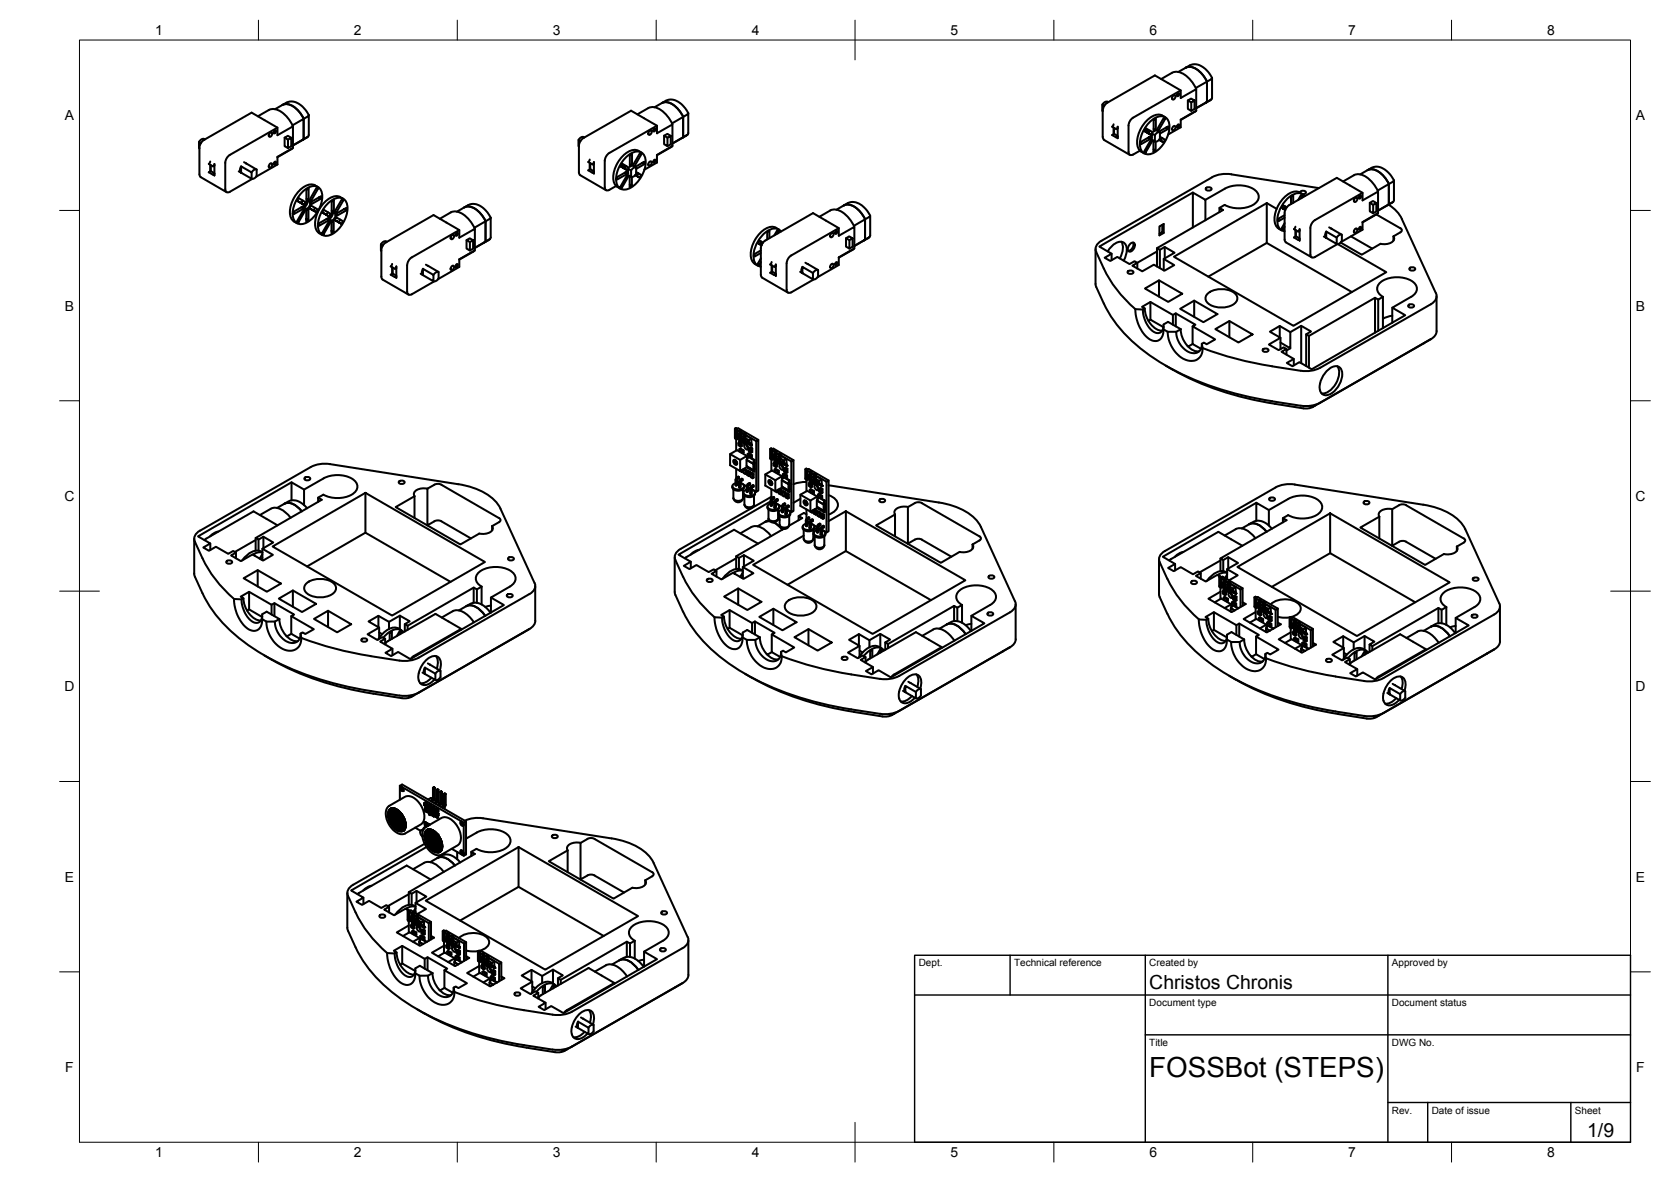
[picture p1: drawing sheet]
<svg xmlns="http://www.w3.org/2000/svg" width="420mm" height="297mm" viewBox="0 0 420 297" stroke-linecap="round" stroke-linejoin="round" font-family="sans-serif">
<defs><g id="words">
<text font-size="7" x="289" y="270.6">FOSSBot (STEPS)</text>
<g font-size="4.9">
<text x="289" y="248.5">Christos Chronis</text>
<text x="399.1" y="285.7">1/9</text>
</g>
<g font-size="3.5">
<text x="39" y="8.8">1</text>
<text x="89" y="8.8">2</text>
<text x="139" y="8.8">3</text>
<text x="189" y="8.8">4</text>
<text x="239" y="8.8">5</text>
<text x="289" y="8.8">6</text>
<text x="339" y="8.8">7</text>
<text x="389" y="8.8">8</text>
<text x="16.3" y="30.2">A</text>
<text x="411.3" y="30.2">A</text>
<text x="16.3" y="78">B</text>
<text x="411.3" y="78">B</text>
<text x="16.2" y="125.9">C</text>
<text x="411.2" y="125.9">C</text>
<text x="16.2" y="173.7">D</text>
<text x="411.2" y="173.7">D</text>
<text x="16.3" y="221.6">E</text>
<text x="411.3" y="221.6">E</text>
<text x="16.4" y="269.4">F</text>
<text x="411.4" y="269.4">F</text>
<text x="39" y="290.8">1</text>
<text x="89" y="290.8">2</text>
<text x="139" y="290.8">3</text>
<text x="189" y="290.8">4</text>
<text x="239" y="290.8">5</text>
<text x="289" y="290.8">6</text>
<text x="339" y="290.8">7</text>
<text x="389" y="290.8">8</text>
</g>
<g font-size="2.5">
<text x="231" y="242.9">Dept.</text>
<text x="255" y="242.9">Technical reference</text>
<text x="289" y="242.9">Created by</text>
<text x="350" y="242.9">Approved by</text>
<text x="289" y="252.8">Document type</text>
<text x="350" y="252.8">Document status</text>
<text x="289" y="262.9">Title</text>
<text x="350" y="262.9">DWG No.</text>
<text x="350" y="279.9">Rev.</text>
<text x="360" y="279.9">Date of issue</text>
<text x="396" y="279.9">Sheet</text>
</g>
</g></defs>
<!-- layer: Visible -->
<g fill="none" stroke="#000" stroke-width=".51">
<path d="M294.7 18.3l-2.7 1.6M294.7 18.3a3.7 3.7 0 0 1 4.1 1.3l1.3 1.6 .7 1.2M298.1 17a3.9 3.9 0 0 1 5.9 1.3l.8 1.3-1.3 .9M298.1 17l-1.8 1.1M298.1 17a3.9 3.9 0 0 1 4.4 1.9l1 1.6M304.8 19.6v5.1l-1.3 .9v-5.1M50.5 35.9l-.5-.2 .1 1.6M51.5 35a.97 .97 0 0 0-1.5 .7M64.9 29.2l2.7-1.6a3.7 3.7 0 0 1 4.1 1.3l1.3 1.6 .7 1.2M67.8 33.5l.2-.2h.4a.68 .68 0 0 1-.1 .8 .68 .68 0 0 1-.7 .2zM69 32.9l.3-.2 .1 .3-.4 .5-.2-.2zM69.8 32.1l-12 6.8-.7 .7-.5 1.3v6.6a.71 .71 0 0 0 .4 .8 .71 .71 0 0 0 .8-.1l5.6-3.2"/>
<path d="M71 26.4a3.9 3.9 0 0 1 5.9 1.3l.7 1.3-1.3 .9M71 26.4l-1.8 1M71 26.4a3.9 3.9 0 0 1 4.4 1.9l1 1.6M71.6 34.6v2.1l.8 .5v-2.1M73.2 34.6l-.8 .5-.8-.5 .8-.5 .8 .5v2.2l-.8 .4M73.2 37.5l-3.4 2M73.5 31.5l2.8-1.6v5.1l-2.6 1.5M73.7 37.2l-.4 .3M76.4 35l-.3 .2M77.5 34.3l-3.8 2.3M77.6 29v5.1l-1.3 .9v-5.1M145.9 35.5l-.4-.3 .1 1.6"/>
<path d="M146.9 34.6a.97 .97 0 0 0-1.4 .6M157.3 39.6a3.5 3.5 0 0 1 4-1.3 3.5 3.5 0 0 1 .8 4 7.3 7.3 0 0 1-4.9 5.3 2.21 2.21 0 0 1-2.3-2.6 8.2 8.2 0 0 1 2.4-5.4zM160.3 28.7l2.7-1.5a3.7 3.7 0 0 1 4.1 1.2l1.3 1.6 .7 1.3M161.2 38.3a2.97 2.97 0 0 0-4.2 .5 7.1 7.1 0 0 0-2.5 7.4l.3 .5 1.2 .7M163.2 33l.2-.2 .4 .1a.68 .68 0 0 1-.1 .7 .68 .68 0 0 1-.6 .2zM164.4 32.4l.3-.1 .1 .2-.4 .6-.2-.3zM165.2 31.6l-12 6.8-.7 .7-.4 1.3v6.7a.71 .71 0 0 0 .3 .7 .71 .71 0 0 0 .8-.1l1.7-1M166.4 25.9a3.9 3.9 0 0 1 5.9 1.3l.8 1.3-1.3 .9M166.4 25.9l-1.8 1.1M166.4 25.9a3.9 3.9 0 0 1 4.4 1.9l1 1.6M167 34.1v2.1l.8 .5v-2.1M168.7 34.1l-.9 .5-.8-.5 .8-.5 .9 .5v2.2l-.9 .4"/>
<path d="M169 31l2.8-1.6v5.1l-2.7 1.5M169.1 36.7l-3.9 2.3M171.5 34.7l-2.4 1.4M171.8 34.5l-.3 .2M172.9 33.8l-1.4 .9M173.1 28.5l-.1 5.1-1.2 .9v-5.1M277.3 34.4l.3 .7M277.6 35.2l6.5 3.7M277.7 26.6l-.5-.3 .1 1.6M278.6 25.7a.95 .95 0 0 0-1.4 .6M279.6 31.8l1.1 .7 .3-.2M280 32.1v1.6"/>
<path d="M280 31.2l-.4 .6M280.1 32.1v1.5M280.7 32.4l.3-.6 .1 2.9-.2-.2h-.2M281 34.2l-.9-.6-.5 .3 1.1 .7 .3-.3M283.8 38.2a.71 .71 0 0 0 .3 .7 .71 .71 0 0 0 .8-.1M286.6 37.9l-1.7 .9M287 38.1l.7 .5M287.7 38.1l1.7-3 .4 .2-1.7 3-.4-.2 .4 .2M287.7 32.9l.4-.7 1.8 1-.4 .7M287.7 32.8v.1M287.9 32.5l1.1 .7M288.8 34.5l.6 .3v-.6l-2.5 1.5v.6l2.5-1.5"/>
<path d="M289 30.7a3.5 3.5 0 0 1 4-1.3 3.5 3.5 0 0 1 .8 4.1 7.3 7.3 0 0 1-4.9 5.3 2.21 2.21 0 0 1-2.3-2.7 8.2 8.2 0 0 1 2.4-5.4zM289.1 32.8l-.3 .7 .7 .4-1.8-1 1.1 .6M289.7 33.6l.7 .4v1.6M289.7 35.2l.7 .4M289.7 34v.7M290 35.4v2.7l.6-.3M290.1 32.4l.5 .3v-2.8l-.5 .3v2.8l.5-.3M290.6 35.6v2.2l-.6-.3M290.8 32.7l1.8-3 .4 .2-1.8 3-.4-.2 .4 .2M291 32.8l.7 .5v1.5a1.16 1.16 0 0 1-1.3 .8M291.4 35.1l1.2 .7zM291.7 34.4l1.2 .7-.3 .7"/>
<path d="M291.7 33.2a1.17 1.17 0 0 0-1.3 .8M292.2 34.7l-.7 .4M292.2 34.7l-.4 .7M292.2 29l.7 .4M292.3 29a3.2 3.2 0 0 0-3.6 1 7.1 7.1 0 0 0-2.5 7.3l.8 .8M293.2 32l.6 .3v-.6l-2.4 1.4M293.7 33.8l3.2-1.8v-1.9l3.9-2.3v-5.4l-3.9 2.2v-1.9l-6.5-3.7-12 6.8-.6 .7-.5 1.3v6.6M293.8 32.3l-2.1 1.3M294.9 31.9l.2-.2h.4a.68 .68 0 0 1-.1 .8 .68 .68 0 0 1-.6 .2zM294.9 24.1l.2-.1h.4a.68 .68 0 0 1-.1 .7 .68 .68 0 0 1-.6 .2zM296.1 23.6l.3-.2 .1 .2-.4 .6-.2-.2zM296.1 31.4l.3-.2 .1 .3-.4 .5-.2-.2z"/>
<path d="M296.9 22.7l-12 6.9-.7 .6-.4 1.4v6.6M298.7 25.2v2.2l.8 .5v-2.2M300.4 25.3l-.9 .4-.8-.5 .8-.4 .9 .5v2.1l-.9 .5M300.4 28.1l-3.5 2M300.7 22.1l2.8-1.6v5.1l-2.7 1.6M300.8 27.8l-.4 .3M303.2 25.8l-2.4 1.4M303.5 25.6l-.3 .2M304.6 25l-1.4 .8M52.9 41.4v1.7M52.9 40.6l-.4 .6 1.1 .6 .3-.2M53 41.5v1.5"/>
<path d="M53.6 43.9l.1-.1 .2 .3M53.9 43.5l-.9-.5-.5 .3 1.1 .6 .3-.2M53.9 41.2v2.9M53.9 41.2l-.3 .6M60 43.1l.6 .3M60.6 41.8l2.7 1.5v1.6l-2.7-1.5zM60.6 41.8l-.3 1 .3 .6M61.4 40.8l.5 .3M62 41.1l2.5 1.5v1.6a1.16 1.16 0 0 1-1.2 .7M64.4 44.4l5.4-3.1v-1.9l3.9-2.2v-5.4l-3.9 2.2v-1.9l-6.5-3.8-12 6.9-.7 .6-.4 .9-.1 7.1 .2 .5 6.7 4M64.5 42.6a1.17 1.17 0 0 0-1.2 .7M67.8 41.3l.2-.2h.4a.68 .68 0 0 1-.1 .7 .68 .68 0 0 1-.7 .3z"/>
<path d="M69 40.8l.3-.2 .1 .2-.4 .6-.2-.2zM74.7 55.7l1.7-3.1 .4 .2-1.8 3.1-.3-.2 .3 .2M74.7 50.4l.4-.6 1.7 1-.3 .7M75.8 52.1l.5 .3v-.6l-2.4 1.4v.6l2.4-1.4M76 48.3a3.5 3.5 0 0 1 3.9-1.3 3.5 3.5 0 0 1 .9 4 7.3 7.3 0 0 1-4.9 5.3 2.21 2.21 0 0 1-2.3-2.6 8.2 8.2 0 0 1 2.4-5.4zM76.1 50.4l-.4 .7 .8 .4-1.8-1.1 1 .7M77 55.1l.6 .3v-2.9l-.6 .3v2.9l.6-.3M77 50.9l.8-.2a1.16 1.16 0 0 1-1 1.7 1 1 0 0 1 .2-1.5zM77 50l.6 .3v-2.9l-.6 .3v2.9l.6-.3M77.3 50.7l-.2 .7-.5 .6M77.8 52.3l1.7 1zM77.8 52.3l.4-.7 1.7 1-.4 .7"/>
<path d="M77.8 50.3l1.8-3.1 .3 .3-1.7 3-.4-.2 .4 .2M79.2 52.2l-.4 .7M79.2 46.6l.7 .4M79.3 46.6a3.2 3.2 0 0 0-3.6 .9 7.1 7.1 0 0 0-2.5 7.4l.3 .4 1.2 .8M80.2 49.6l.6 .3v-.6l-2.5 1.4v.6l2.5-1.4M80.3 58.6l.7 .4M81 58.6l1.8-3.1 .3 .3-1.7 3-.4-.2 .4 .2M81 53.4l.4-.7 1.8 1-.4 .7M82.1 55l.6 .3v-.6l-2.5 1.4v.7l2.5-1.5M82.4 51.2a3.5 3.5 0 0 1 3.9-1.3 3.5 3.5 0 0 1 .9 4.1 7.3 7.3 0 0 1-5 5.3 2.21 2.21 0 0 1-2.3-2.7 8.2 8.2 0 0 1 2.5-5.4zM82.5 53.3l-.4 .7 .7 .4-1.8-1 1.1 .6M83.4 58l.5 .3v-2.8l-.5 .3v2.9l.5-.4"/>
<path d="M83.4 53.9l.8-.3a1.16 1.16 0 0 1-1 1.7 1 1 0 0 1 .2-1.4zM83.4 52.9l.5 .3v-2.9l-.5 .4v2.8l.5-.3M83.7 53.7l-.3 .7-.5 .5M84.1 55.3l1.8 1zM84.1 55.3l.4-.7 1.8 1-.4 .7M84.1 53.2l1.8-3 .4 .2-1.8 3.1-.4-.3 .4 .3M85.6 55.2l-.4 .7M86.3 50a2.97 2.97 0 0 0-4.3 .5 7.1 7.1 0 0 0-2.5 7.3l.8 .8M86.6 52.5l.5 .4v-.7l-2.5 1.5v.6l2.5-1.4M110.6 55l2.7-1.6a3.7 3.7 0 0 1 4.1 1.3l1.3 1.5 .7 1.3M113.5 59.2l.2-.2 .4 .1a.68 .68 0 0 1-.1 .7 .68 .68 0 0 1-.6 .2zM114.7 58.7l.3-.2 .1 .2-.4 .6-.2-.2z"/>
<path d="M115.5 57.8l-12 6.9-.6 .6-.5 1.4M116.7 52.1a4 4 0 0 1 5.9 1.3l.8 1.3-1.3 .9v5.1l1.3-.9v-5.1M116.7 52.1l-1.8 1.1M116.8 52.1a3.9 3.9 0 0 1 4.3 1.9l1 1.6M119.3 57.2l2.8-1.6v5.1l-2.7 1.6 2.4-1.4M145.9 44l6.5 3.8M148.3 40.9v1.7M148.3 40.1l-.4 .6 1.1 .6 .3-.2M148.4 41v1.5M149 41.3l.3-.6v2.9l-.1-.2h-.2M149.3 43.1l-.9-.6-.5 .3 1.1 .6 .3-.2M156 47l1.7-3.1 .4 .2-1.7 3.1-.4-.2 .4 .2"/>
<path d="M156 41.8l.4-.7 1.7 1-.3 .7M156 41.7v.1M156.2 41.4l1.1 .6M157.1 43.4l.5 .3v-.6l-2.4 1.4v.6l2.4-1.4M157.4 41.7l-.3 .7 .7 .4-1.8-1 1.1 .6M158 42.4l.7 .4v1.6l-.7-.4M158 42.9v.7M158.3 44.2v2.8l.6-.3M158.4 41.3l.5 .3v-2.9l-.5 .3v2.9l.5-.3M158.9 44.5v2.2l-.6-.3M159.1 41.6l1.8-3 .4 .2-1.8 3-.4-.2 .4 .2M159.3 41.7l.7 .4v1.6a1.16 1.16 0 0 1-1.3 .7"/>
<path d="M159.7 44l1.1 .6zM160 43.3l1.2 .7-.4 .6M160 42.1a1.17 1.17 0 0 0-1.3 .7M160.5 43.5l-.7 .4M160.5 43.6l-.4 .6M161.5 40.9l.6 .3v-.6l-2.4 1.4M162 42.7l3.2-1.8v-2l3.9-2.2v-5.4l-3.9 2.2v-1.9l-6.5-3.8-12 6.9-.7 .6-.4 1.4v6.6l.3 .7M162.1 41.2l-2.1 1.2M163.2 40.8l.2-.2h.4a.68 .68 0 0 1-.1 .7 .68 .68 0 0 1-.6 .3zM164.4 40.3l.3-.2 .1 .2-.4 .6-.2-.2zM193.5 59.8v-1.8l-.6 .4v1.8M195.1 57.3l.7 .4"/>
<path d="M195.1 57.2a3.2 3.2 0 0 0-3.6 1 7.1 7.1 0 0 0-2.4 7.3l.3 .5 1.1 .7M195.5 58.7l.3-.6-.4-.2-.7 1.2M196.4 58.2a2.31 2.31 0 0 0-3.2-.3 7.6 7.6 0 0 0-3.5 7.8 1.89 1.89 0 0 0 1.6 1.3M208.7 52.9a3.7 3.7 0 0 1 4.2 1.3l1.2 1.6 .7 1.2M208.7 52.9l-2.7 1.6M208.9 58.8l.3-.2h.3a.68 .68 0 0 1 0 .7 .68 .68 0 0 1-.7 .2zM210.1 58.2l.3-.2 .2 .2-.5 .6-.1-.2zM210.9 57.3l-11.9 6.9-.7 .6-.5 1.4M212.2 51.6a4 4 0 0 1 5.8 1.3l.8 1.4-1.3 .8v5.1l1.3-.9v-5.1M212.2 51.6l-1.9 1.1M212.2 51.6a3.9 3.9 0 0 1 4.4 2l.9 1.5M212.7 59.9v2.1l.9 .5v-2.1"/>
<path d="M214.4 59.9l-.8 .5-.9-.5 .8-.5 .9 .5v2.1l-.8 .5M214.7 56.8l2.8-1.7v5.1l-2.7 1.6M218.6 59.6l-3.8 2.2M291.5 56.9l1.1-.6v2.2l-1.1 .6zM292.2 56.5v1.8l-.7 .4M292.2 58.3l.4 .2M299.9 48.4l-23.5 13.6 3.1 1.8-1.8 1 1.5 .8 1.7-1 3.1 1.8 1.3-.8 .7 .4-1.3 .8 2.5 1.4 2.9-1.7 2.7 1.5 2.5-1.4-2.7-1.5 2.7-1.6-2.4-1.4-1.3 .7-.7-.4 16.6-9.6-.9-.6v1.1M303.1 55.4v-5.2l-3.2-1.8v8.8M303.1 50.2l4.9-2.8a7.5 7.5 0 0 1 7.7 .5 2.07 2.07 0 0 1 .8 2 2.07 2.07 0 0 1-1.5 1.6 7.8 7.8 0 0 1-7.1 0l-1.3 .7M303.4 47.2l.5-.2a.58 .58 0 0 1 .7 .6l-.7 .3a.58 .58 0 0 1-.7-.5zM304.8 44.6l-27.9 15.9a2.18 2.18 0 0 0-1.3 2.8l1.9 4.2M304.8 44.5l1.9-.6 2.2-.2 22.7 3.6"/>
<path d="M318.5 51l-23.3 13.5 30 17.4 23.4-13.5-12.2-7.1M318.5 51l2.5 1.5M318.5 51v10.1M323 57l-.4 .6-.4-.2 .4 .2M323 54.1l-1.6 .9v.6l1.6-.9M323 56.1l-.8 1.3M323.1 51.8l-.2 .2M323.2 52.8l-1-.6 1 .6M323.4 52.3l-.5-.3v.6M323.6 52.1l-1-.5-.4 .6M325.2 51v-1.8l-.6 .3v1.8M325.7 57.8v1.7"/>
<path d="M325.7 57l-.3 .6 1 .6 .4-.2M325.8 57.9v1.5M326.4 58.2l.4-.6v2.9l-.2-.3-.2 .1M326.8 59.9l-1-.5-.4 .3 1 .6 .4-.2M326.8 48.4l.7 .4M326.8 48.4a3.2 3.2 0 0 0-3.6 .9 7.1 7.1 0 0 0-2.4 7.3l.3 .5 1.1 .8M326.9 48.4a.84 .84 0 0 1 .7-.5 .84 .84 0 0 1 .8 .5l-.3 .3-.6 .1M327.2 49.8l.3-.6-.4-.2-.7 1.3M328.1 49.3a2.31 2.31 0 0 0-3.2-.3 7.6 7.6 0 0 0-3.5 7.8 1.89 1.89 0 0 0 1.6 1.3M329.5 57.3v6.6M332.9 59.4l.5 .4M333.5 58.2l2.6 1.5v1.6l-2.6-1.5z"/>
<path d="M333.5 58.2l-.3 .9 .3 .7M334.2 57.1l.6 .4M334.8 57.5l2.6 1.5v1.6M334.8 57.4v.1M337.4 59a1.17 1.17 0 0 0-1.3 .7M339.7 59.4l5.3 3.1M340.4 44a3.7 3.7 0 0 1 4.2 1.3l1.2 1.6 .7 1.2M340.4 44l-2.7 1.6M340.6 57.7l.3-.2h.3a.68 .68 0 0 1 0 .7 .68 .68 0 0 1-.7 .2zM340.6 49.9l.3-.2h.3a.68 .68 0 0 1 0 .7 .68 .68 0 0 1-.7 .3zM341.8 49.3l.3-.2 .2 .2-.5 .6-.1-.2zM341.8 57.2l.3-.2 .2 .2-.5 .6-.1-.2z"/>
<path d="M342 43.8l2.8-1.6a4 4 0 0 1 4.9 1.9l.8 1.3-1.3 .9v5.1l1.3-1v-5M342.6 48.5l-12 6.8-.6 .7-.5 1.3M343.9 42.8a3.9 3.9 0 0 1 4.4 1.9l.9 1.5M344.4 51v2.1l.9 .5v-2.1M346.1 51l-.8 .5-.9-.5 .8-.5 .9 .5v2.1l-.8 .5M346.1 53.9l6 3.5M346.4 47.9l2.8-1.6v5.1l-2.7 1.5 2.4-1.3M346.5 53.6l-3.9 2.3M349.1 51.4l1.8 1.4 1.3 1.6 8.9 19.3a2.18 2.18 0 0 1-1.3 2.8M349.2 51.3l-.3 .3M350.3 50.7l-1.4 .9M350.4 59.4v1.1"/>
<path d="M350.4 59.4a1.2 1.2 0 0 1-1 1.7l-1.3 .3-1-.1-4.7 2.7-5.3-3M352.1 58.4l-1.7 1M352.1 57.3l.4 .6-.4 .5M95.9 62.9v6.6l.3 .8M95.9 62.9l.5-1.4 .6-.6 12-6.9 6.5 3.8v1.9l3.9-2.2v5.4l-3.9 2.3v1.9l-5.4 3.1M96.2 70.3l6.5 3.7M96.3 61.7l-.5-.3 .1 1.7M97.2 60.8a.92 .92 0 0 0-1.4 .6M98.6 67.1v1.7M98.6 66.3l-.4 .7 1.1 .6 .4-.2M98.7 67.2v1.6M99.3 67.5l.4-.5v2.8l-.2-.2h-.2"/>
<path d="M99.7 69.3l-1-.5-.5 .2 1.1 .6 .4-.1M102.4 66.7v6.6M102.4 73.3a.71 .71 0 0 0 .3 .7 .71 .71 0 0 0 .8-.1M105.8 68.8l.5 .3M106.3 67.5l2.7 1.6v1.6l-2.7-1.6zM106.4 67.5l-.3 1 .3 .6M107.1 66.5l3.2 1.9v1.5M109.2 70.7l-5.7 3.3M110.3 68.3a1.17 1.17 0 0 0-1.3 .8M110.3 69.9a1.17 1.17 0 0 1-1.3 .8M113.5 67l.2-.2 .4 .1a.68 .68 0 0 1-.1 .7 .68 .68 0 0 1-.6 .2zM114.7 66.5l.3-.2 .1 .3-.4 .5-.2-.2z"/>
<path d="M117.3 60.4v2.1l.9 .5v-2.2M119 60.4l-.8 .4-.9-.4 .8-.5 .9 .5v2.1l-.8 .5M119.4 62.9l-3.9 2.3M122.1 60.7l-.3 .2M123.2 60.1l-1.4 .8M191.3 65.9l-.4 .6-.4-.2 .4 .2M191.3 62.9l-1.6 .9v.7l1.6-.9M191.3 65l-.8 1.3M191.4 60.7l-.2 .2M191.5 61.6l-1-.5 1 .5M191.6 69.8l6.5 3.7M191.7 61.2l-.5-.3v.6"/>
<path d="M191.9 61l-1-.6-.4 .7M194 66.7v1.6M194 65.8l-.3 .7 1 .6 .4-.2M194.2 66.7v1.6M194.7 67.1l.4-.7v3M194.7 69.1h.2l.2 .2M195.1 68.8l-.9-.5-.5 .2 1 .7 .4-.2M197.8 66.2v6.6M201.2 68.3l.5 .3M201.8 67.1l2.6 1.5v1.6l-2.6-1.5zM201.8 67l-.3 1 .3 .6M202.5 66l3.2 1.9v1.6"/>
<path d="M204.6 70.2l-5.6 3.3a.71 .71 0 0 1-.9 0 .71 .71 0 0 1-.3-.7M205.5 69.7l5.4-3.1v-1.9l3.9-2.3v-5.4l-3.9 2.3v-2l-6.5-3.7-12 6.8-.6 .7-.5 1.3v6.6l.3 .8M205.7 67.9a1.17 1.17 0 0 0-1.3 .7M205.7 69.5a1.17 1.17 0 0 1-1.3 .7M208.9 66.5l.3-.2 .3 .1a.68 .68 0 0 1 0 .7 .68 .68 0 0 1-.7 .2zM210.1 66l.3-.1 .2 .2-.5 .5-.1-.2zM214.4 62.8l-3.5 2M214.8 62.4l-.4 .4M217.5 60.2l-.3 .2M275.5 62.6v9.2a35.6 35.6 0 0 0 15.6 18.8 75.8 75.8 0 0 0 28.8 10.2l7.9 1.2 2.2-.1 1.9-.7M277.5 67.5a30.6 30.6 0 0 0 8 10.2M278.5 63.2a3.5 3.5 0 0 1 4-2.3 3.5 3.5 0 0 1 0 4.6"/>
<path d="M279.5 63.8v1.6M282 60.8a4 4 0 0 1-.4 4.1M283.7 68.1l.6-.1a.58 .58 0 0 1 .7 .5l-.7 .3a.58 .58 0 0 1-.8-.5zM284.2 61.3a.65 .65 0 0 1 1.1-.1 1.54 1.54 0 0 1-1.5 2 1.41 1.41 0 0 1 .4-1.9zM284.9 61a1.66 1.66 0 0 1-1.2 2.1M285.5 77.7l1.9 .1 .4-.3-.7-.4 2.2-1.2 5.6 3.2 .7-.4 5 2.9-.7 .4 5.6 3.3-2.1 1.2-.7-.4-.5 .3 .2 1.1M285.5 77.7a9.1 9.1 0 0 0 4 7.8 2.13 2.13 0 0 0 2.2-.2 2.13 2.13 0 0 0 .8-2.1l.1-1.7 1.1-.6 3.2 1.8M287.4 77.8a6.4 6.4 0 0 0 3.3 5.9 1.52 1.52 0 0 0 1.9-1.7M287.9 77.5a6 6 0 0 0 3.8 5.6h.5M287.9 72.5l3.5-2.1 5.9 3.4-3.6 2.1zM289.3 75.9v4.4l3.2 1.9M290.9 63.2l-4.9 2.8v1.5"/>
<path d="M290.9 62.4v4.6M291.4 70.4v4.1M291.6 62.8v4.6M292.6 65.1v2.8M292.9 62.1v2.8M294.9 79.1v2.5M295.6 78.7v3.3M296.7 77.6l3.6-2 5.8 3.3-3.5 2.1zM300.3 75.6v4M303.7 73.7a5.6 5.6 0 0 1 7.2 .5 1.95 1.95 0 0 1-1.6 2.7 5.6 5.6 0 0 1-6-1.2 1.51 1.51 0 0 1 .4-2zM303.8 69.5l14.7-8.4 21.4 12.3M323.3 60.9l6.5 3.8"/>
<path d="M336.3 61.3l-5.7 3.3a.71 .71 0 0 1-.8 .1 .71 .71 0 0 1-.3-.8M337.2 60.8l5.4-3.1v-1.9l3.9-2.2v-5.5l-3.9 2.3v-1.9l-6.5-3.8-12 6.8-.6 .7-.5 1.3v6.7l.3 .7M337.4 60.6a1.17 1.17 0 0 1-1.3 .7M345.7 74.8v8.8M346.5 75.3v7.8M347.7 74.6v7.9M350.1 77.3v3.8M350.1 79.3l-2.4 .8M354.3 76.6l.5-.2a.58 .58 0 0 1 .7 .6l-.7 .3a.58 .58 0 0 1-.7-.5zM354.6 67.3l.5-.2a.58 .58 0 0 1 .7 .6l-.7 .3a.58 .58 0 0 1-.7-.5zM359.7 76.5l-27.8 15.9M361.2 74.4v8.8"/>
<path d="M289.3 80.3l-.5 .3M292.5 82.8l1.1 .6M293.1 91.9a74.3 74.3 0 0 0 27.4 9.6l7.2 1.1M293.6 83.4a7.8 7.8 0 0 0 5.1 7.2 2.87 2.87 0 0 0 3.7-3.1M293.6 83.4h2.2a5.3 5.3 0 0 0 4.5 5.4 2.01 2.01 0 0 0 1.9-2.4M296.9 82.7a5.8 5.8 0 0 0 4.2 5.6h.4M296.9 82.7l-1.1 .7M299.9 82v4.5l2.1 1.2M299.9 86.5l-1.1 .6-.2-.2M302.4 87.5l7.7 2.5 5.5 1.3 4.3 .7M305.6 82.7l3.5-2 5.8 3.3-3.5 2.1zM309.1 80.7v4.1"/>
<path d="M317.7 87.7l.5-.1a.58 .58 0 0 1 .7 .5l-.7 .3a.58 .58 0 0 1-.7-.5zM319.3 83.4l2.5-1.5 2.6 1.6 2.8-1.6 2.4 1.4-1.2 .7 .7 .4 16.6-9.6 .8 .5 1.2-.7a2.16 2.16 0 0 1-1.4-2 2.16 2.16 0 0 1 1.4-2.1 7.5 7.5 0 0 1 7.8 .5 2.06 2.06 0 0 1 .7 2 2.06 2.06 0 0 1-1.4 1.6l-4.7 2.7 3.2 1.9-23.5 13.6-3.1-1.8-1.7 1-1.4-.8 1.7-1-3.1-1.8 1.3-.7-.8-.4-1.2 .7-2.5-1.4 3-1.7zM319.8 92.1l8 1.1 2.2-.1 1.9-.7M321.8 81.9v2.9M322 84.9v2.8M323.5 87.7v1.4M324.4 83.5v4l-2.4-1.4M324.4 87.5l-.9 .6M325.3 90.2v1.6M327.2 81.9v9.4M328.4 84v8M329.1 84.4v8"/>
<path d="M333.5 93.3a2.58 2.58 0 0 1 3.5-.9 4.5 4.5 0 0 1-1 5.4 2.89 2.89 0 0 1-3.5 1.2 3.4 3.4 0 0 1-.1-4zM336.2 92a4.7 4.7 0 0 1-1.2 5.6 3.3 3.3 0 0 1-2.7 1.3M358 86.3h.1M359.7 85.2l-29.6 17M359.7 85.2l-1.7 1.1M361.2 83.2a2.42 2.42 0 0 1-1.4 2.1M76.7 120l.6-.1a.58 .58 0 0 1 .7 .5l-.7 .3a.58 .58 0 0 1-.8-.5zM183.6 114.1l2.5 1.5M184.4 115.6a.71 .71 0 0 1 .8 .4 .71 .71 0 0 1-.1 .8l-.6-.4zM184.6 115.5a.92 .92 0 0 0 .7 1.2M184.6 115.7l.1 .2M184.6 115.7v.2l.3 .2v.4l.2 .1"/>
<path d="M184.7 115.9l.3 .2M184.8 107.7l.3 .2M184.9 115.7v.2l-.3-.2M184.9 116.1l.2 .5M185 115.7l-.1 .2M185.1 107.9v2.3v.1l.3 .1M185.1 107.9l.2-.2v2.4l.6-.3M185.1 110.3v2.9M185.1 117.8v2.3M185.1 115.9l.2 .2M185.1 116.2h.2M185.3 116.4l-.2-.2v.4"/>
<path d="M185.3 107.7l-.2-.1-.3 .1v2.3l.4 .4M185.3 108.1l.6 .3M185.3 107.8l.4-.2 5 2.9M185.7 111.4v.5l.6 .4M185.7 110.2l.2 .1M185.8 111v.3M185.8 119.9l-.3 .2M185.9 109.2l-.2-.1v.5M185.9 109l-.2 .1M185.9 109.6l-.6 .2M185.9 110.1l-.5 .2M185.9 108.3l.2 .2"/>
<path d="M185.9 112.9v.5l.8 .5M186 110.9l.2 .1M186.1 110.9l-.3 .1 .5 .3M186.1 111.6l.2-.1v.5l-.2 .1zM186.1 108.5l.1 2.3 .1 .2h.2M186.1 108.5l.3-.2v2.4l.5-.3M186.3 111.5l-.5-.2-.1 .1 .4 .2M186.3 111l.2 .2v.9l-.2 .2v-1l.2-.1M186.4 108.3l-.3-.1-.2 .1 .1 2.6M186.4 108.7l.5 .3M186.4 108.8l.5 .3M186.4 109.5l.5 .3"/>
<path d="M186.5 118.1v.5M186.8 110.8l.1 .1M186.9 110.2l-.5 .2M186.9 109l.3 .1M186.9 110.7l-.4 .3M187 117.9l.3-.1 .4 .3v.9l-.2 .2-.5-.3zM187 113.2l-.3 .1v.6l.3-.2v-.5l-.8-.5-.3 .2 .8 .4M187 117.9l.5 .3M187.2 109.1l.3-.1v2.3l.7-.4M187.2 109.1v2.3M187.3 111.6a.84 .84 0 0 0 0 .9 .84 .84 0 0 0 .8 .4l-.1-.8-.5-.5M187.5 109.3l2.6 1.6v12.7l-1-.6"/>
<path d="M187.5 109.4l1.4 .9v1l-.6 .4v-1.1l.6-.3M187.5 111l.4-.2 .3 .1v.3l-.8 .5-.2-.3M187.5 109l-.3-.2-.3 .2 .1 2.2 .3 .4M187.5 110.2l.8 .4M187.6 111.7l.2 .5 .4 .4M187.7 115.6v1.5l1.7 1 .4-.2-.1-2.3M187.7 118.1l-.2 .1v1M187.8 114.6v1l1.5 .9 .4-.2M187.8 114.6l-2.5-1.5-1.7 1v2.8l2.5 1.5 1.7-1v-.2l1.6 1M187.8 114.6l-1.7 1v2.8l.4 .2 .3-.1v-.6M187.9 118.5l.3-.2 .4 .3v.9l-.3 .2-.4-.3zM187.9 111.4l.4 .3"/>
<path d="M187.9 118.5l.4 .2M188 114.1v.5l1.7 1M188 117.4v.3l1.6 .8 .1-.6M188 114.8l1.6 .8M188.1 115l-.4 .6 1.7 1 .4-.3M188.2 114.7l-.2 .3M188.3 112.9v.5l.6 .4M188.4 111.6l.1 .1M188.4 112.6v.2M188.6 111.5v.2M188.6 118.6l-.3 .1v1M188.7 111.4v.4z"/>
<path d="M188.7 111.4v.4M188.7 111.8h.1M188.7 113.1l.2-.1v.5l-.2 .2zM188.8 119l.3-.2 .4 .3v.9l-.3 .2-.4-.3zM188.8 119l.4 .3M188.8 111.6v.2l.2 .2M188.8 111.6h.1M188.8 111.6l.2 .3M188.9 113l-.5-.2-.1 .1 .4 .2M189 111.9h.1M189.1 114.4l-.3 .1v.5l.3-.1v-.5l-.8-.5-.3 .2 .8 .4M189.1 112.7l-.2 .1v1l.2-.2v-.9l-.4-.3-.3 .2 .5 .2"/>
<path d="M189.3 116.4v.1M189.3 118.1l.3 .1v.3M189.4 116.6v1.5M189.5 119.1l-.3 .2v.9M189.6 115.6l-.3 .8M189.7 115.6h-.1M190.1 110.9l.6-.4v12.8l-.6 .3M192.4 119.2l2.5 1.5M193.6 112.8l.3 .2M193.6 115.1l.4 .4M193.9 113l.3-.2v2.4l.5-.3M193.9 113v2.3"/>
<path d="M193.9 115.3l.2 .2h.2M194 115.5v2.8M194.2 112.8l-.3-.1-.3 .1v2.3M194.2 112.9l.3-.2 5 2.9M194.2 113.2l.8 .4M194.5 116.5v.5l.6 .4M194.6 115.3l.1 .1M194.7 116.2v.2M194.7 114.3l-.2-.1v.5M194.7 114.7l-.5 .2M194.7 114.1l-.2 .1M194.7 115.2l-.4 .3"/>
<path d="M194.8 118v.5l.8 .5M194.9 116l-.2 .2 .4 .2M194.9 116.7l.2-.1v.5l-.2 .1zM195 113.6v2.3v.1l.3 .1M195 113.6l.2-.2v2.4l.6-.3M195.1 116.6l-.4-.2-.2 .1 .4 .2M195.2 116.1l.2 .2v.9l-.3 .2v-1l.3-.1M195.2 113.4l-.2-.1-.3 .1v2.3l.4 .4M195.2 114.6l.6 .3M195.2 113.8l.6 .3M195.2 113.9l.6 .3M195.6 115.9l.2 .1"/>
<path d="M195.8 114.1l.3 .1M195.8 115.3l-.6 .2M195.8 115.8l-.5 .3M195.8 118.3l-.2 .1v.6l.2-.2v-.5l-.8-.5-.2 .2 .8 .4M196.1 114.2v2.3l.1 .3 .2-.1M196.1 114.2l.2-.1v2.3l.7-.4M196.2 116.7a.84 .84 0 0 0-.1 .9 .84 .84 0 0 0 .8 .4v-.8l-.5-.5M196.3 114.4l2.7 1.6v12.7l-1.1-.6M196.3 114.5l1.5 .9v1l-.7 .4v-1.1l.7-.3M196.3 116.1l.5-.2 .2 .1v.3l-.6 .4M196.3 114.1l-.2-.2-.3 .2v2.2l.4 .4M196.3 115.3l.8 .4"/>
<path d="M196.5 116.8l.1 .5 .4 .4M196.6 119.7l-2.5-1.5-1.7 1v2.8l2.5 1.5 1.7-1v-.2l1.6 1M196.6 119.7l-1.7 1v2.8l.5 .2 .2-.1v-.5M196.6 119.7v.9l.3-.5M196.7 116.5l.4 .3M196.8 119.2v.5l1.7 1M196.9 119.9l1.5 .8M197 119.8l-.1 .3M197.1 118v.5l.6 .4M197.2 116.7l.1 .1M197.3 117.7v.2M197.4 116.6v.2z"/>
<path d="M197.4 116.6v.2M197.5 116.6v.3M197.5 116.6v.3zM197.5 118.2l.2-.1v.5l-.2 .2zM197.7 116.7l-.1 .1M197.7 116.7l.2 .3zM197.7 116.7h.1M197.7 116.7l.2 .4-.3-.3M197.7 118.1l-.4-.2-.2 .1 .4 .2M197.9 119.5l-.3 .1v.5l.3-.1v-.5l-.8-.5-.3 .2 .8 .4M198 117.8l-.3 .1v1l.3-.2v-.9l-.5-.3-.2 .2 .4 .2M199 116l.5-.4v12.8l-.5 .3"/>
<path d="M202.5 117.9l.2 .2M202.7 118.1l.1 2.4 .8-.2M202.7 118.1l.3-.2v2.4l.6-.3M203 117.9l-.3-.1-.2 .1v2.3l.3 .4M203 118l.3-.2 5 2.9M203 118.3l.6 .3M203.6 119.4l-.2-.1v.5M203.6 119.2l-.2 .1M203.6 119.8l-.6 .2M203.6 118.5l.2 .2M203.8 118.7l.3-.2v2.4l.5-.3M203.8 118.7v2.3"/>
<path d="M204.1 118.5l-.3-.1-.2 .1v2.3l.3 .4M204.1 118.9l.5 .3M204.1 119l.5 .3M204.1 119.7l.5 .3M204.6 119.2l.3 .1M204.9 119.3l.1 2.5h.3l.6-.4v-.3l-.3-.1-.4 .2M204.9 119.3l.3-.1v2.3l.7-.4M205.2 119.5l2.6 1.6v12.7l-1.1-.6M205.2 119.6l1.4 .9v1l-.6 .4v-1.1l.6-.3M205.2 119.2l-.3-.2-.3 .2v2.3l.4 .3a.84 .84 0 0 0-.1 .9 .84 .84 0 0 0 .8 .4v-.7l-.5-.6M329.5 102.2l1.3-.4zM330.2 102.2l-1.4 .4h-1.1"/>
<path d="M48.8 135.4v8.8M49 136.1l1.9 4.2a30.7 30.7 0 0 0 7.9 10.2M52.9 136.6v1.6M54.9 133.6l-1.2 .5-.9 .7M59.3 138.9v1.4M63.8 139.5l.2-.1v.2M64.3 135.7l-5.2 3M64.3 135.2v3.2M65 135.6v2.8M65.3 129.4l2.8-1.6a3.4 3.4 0 0 1 3.7 1l1.3 1.3M66 139.3l-.7 1.1M66 138.8a2.87 2.87 0 0 0-3.9 .7l-1.2 1.3"/>
<path d="M66 137.9v2.9M66 138.9l-.9-.1-1.5 .6M66.2 134.9v2.9M68.5 137.3l23.4-13.4 30 17.3-23.3 13.5zM69.6 127.7l2.9-1.7a3.9 3.9 0 0 1 4.7 1.7M69.8 132l-6-3.5-12.4 7.2M71.5 126.6a3.8 3.8 0 0 1 4.4 1.9M73.3 121.2l-23.5 13.6 3.1 1.8-1.8 1 1.4 .8 1.8-1 3.1 1.8 1.2-.7 .7 .4-1.2 .7 2.5 1.4 2.9-1.7 2.6 1.6 2.5-1.5-2.6-1.5 2.7-1.6-2.5-1.4-1.2 .7-.7-.4 16.6-9.6-.9-.5v1M73.3 125.7v-4.5l3.2 1.8v3.9M76.5 123l4.8-2.8a7.5 7.5 0 0 1 7.8 .5 2.07 2.07 0 0 1 .7 2 2.07 2.07 0 0 1-1.4 1.6 7.8 7.8 0 0 1-7.1 0l-1.3 .8M91.9 123.9v10M100.5 120.9l.5-.1a.58 .58 0 0 1 .7 .5l-.7 .3a.58 .58 0 0 1-.7-.5z"/>
<path d="M104.2 124.7l-4.7 2.7 16.3 9.4 4.7-2.7a2.95 2.95 0 0 0 3.4-1.2l-.1-.7M104.2 124.7v5.5M107.4 132h.1M107.5 122.8v9.2l1.7-1M107.5 122.8a2.95 2.95 0 0 0-3.4 1.2l.1 .7M109.2 121.8l1.1-.2 .7 .2M109.2 131l.7-.2 1.1 .2M109.2 121.8l-1.7 1M111 121.8l14.8 8.6v.6l-2.1 1.2v1.1M111 131l7.4 4.3M125.8 127.8l8.6 18.7M125.8 127.8a12.8 12.8 0 0 0-9.1-5.9l-33.7-5.3-1.5-.1-1.5 .2-1.9 .7-27.8 16a2.14 2.14 0 0 0-1.3 2.7"/>
<path d="M171.1 137.9a2.18 2.18 0 0 0-1.3 2.8l1.9 4.2a31.5 31.5 0 0 0 8 10.2M175.7 138.2l-1.2 .5-.9 .7M184.1 122.2a1.49 1.49 0 0 0 2.4 1 .78 .78 0 0 0 .6-1M184.4 125.2a1.42 1.42 0 0 0 2.4 0M184.4 123v2.2M184.9 120.6v1.3l.2 .2M184.9 121.4a.79 .79 0 0 0-.7 1 1.92 1.92 0 0 0 2.9 0 .79 .79 0 0 0-.8-1M185.1 139.8v3.2M185.4 120.9l.4 .2M185.4 121.3h.4M185.5 120.1l-.4 .6v1.4l.3-.2v-1.5l.4-.2v-.3l-.1-.1-.4 .2-.4 .6M185.8 121.1v1.4l.2 .1"/>
<path d="M185.8 121.1l.1-.2a.7 .7 0 0 1 .8-.5v.3l-.4 .3v1.4l-.3 .2v-1.4M186.2 134l2.7-1.5a3.4 3.4 0 0 1 3.7 .9l1.3 1.3M186.3 121.4l1.4 .8M186.7 120.4l-.5 .4-.2 .4M186.8 125.3a1.22 1.22 0 0 1-1.2 .9 1.22 1.22 0 0 1-1.2-.9M186.8 123v2.2M186.9 123.8a1.49 1.49 0 0 0 2.4 1 .78 .78 0 0 0 .5-1M187 139.5v2.9M187.2 124.6v2.2a1.42 1.42 0 0 0 2.4 0v-2.2M187.7 122.2v1.4l.2 .1M187.7 123a.79 .79 0 0 0-.7 1 1.92 1.92 0 0 0 2.8 0 .79 .79 0 0 0-.7-1M188.2 122.5l.4 .2"/>
<path d="M188.2 123h.4M188.6 121.5l-.6 .6-.1 1.6 .3-.2v-1.4l.4-.3v-.3l-.2-.1-.3 .2-.4 .6M188.6 122.7v1.4l.2 .1M189 122.1l-.4 .6M189.5 122l-.6 .6-.1 1.6 .3-.2v-1.4l.4-.3-.2-.4-.3 .2M189.6 126.9a1.22 1.22 0 0 1-1.2 .9 1.22 1.22 0 0 1-1.2-.9M190.6 136.6l-6-3.5-12.4 7.2M193 127.3a1.49 1.49 0 0 0 2.3 1l.6-.7M193.2 130.3a1.42 1.42 0 0 0 2.5 0M193.2 128.1v2.2M193.3 120.7a.71 .71 0 0 1 .7 .4 .71 .71 0 0 1-.1 .8l-.6-.4zM193.3 130.6l-2.8 1.7"/>
<path d="M193.4 120.9l.4 .3v.4M193.4 120.9l.5 .9M193.4 120.6v.3M193.5 120.8l-.1 .1M193.6 131l-1.3 .2M193.8 120.8v.2l-.4-.1 .4 .3M193.8 121.2l.1 .6M193.8 126l-23.2 13.4 3.1 1.8-1.8 1 1.5 .8 1.7-1 3.1 1.8 1.3-.7 .6 .4-1.2 .7 2.5 1.4 2.9-1.7 2.7 1.6 2.4-1.5-2.6-1.5 2.7-1.6-2.5-1.4-1.2 .7-.7-.4 11.9-6.9M193.8 125.7v1.3l.2 .2M193.8 126.5a.79 .79 0 0 0-.8 1 1.92 1.92 0 0 0 2.9 0 .79 .79 0 0 0-.8-1M193.8 125.7l.3-.6 .4-.2 .2 .1v.3l-.5 .2v1.5l-.2 .2v-1.4M193.8 121.6l.1 .2"/>
<path d="M193.8 120.8v.2M193.9 121.8h.2M194 121l.1 .2M194 122.9v2.4M194 124.8l-22.9 13.2M194.1 121.3l-.1 .1M194.2 121.5l-.2-.1v.3M194.2 126.4h.5M194.2 126l.5 .2M194.3 125.2l-.3 .6M194.6 131.3l1.3 .9 .8 .9M194.7 126.2v1.4l.1 .1"/>
<path d="M194.7 125l-.4 .2M195.1 126.5l1.5 .8M195.2 125.7l-.4 .6v1.4l.3-.2v-1.4l.5-.3v-.3l-.2-.1-.4 .2-.3 .6M195.4 123.2v.5M195.6 125.5l-.4 .2M195.6 130.5l.4 .2M195.6 130.4a1.22 1.22 0 0 1-1.2 .9 1.22 1.22 0 0 1-1.1-.9M195.6 128.1v2.2M195.8 128.9a1.49 1.49 0 0 0 2.3 1 .78 .78 0 0 0 .6-1M195.8 123.1l.3-.2 .5 .3v.9l-.3 .2-.5-.3zM195.8 123.1l.5 .2M195.9 127.3v.3"/>
<path d="M196 129.7v2.2a1.42 1.42 0 0 0 2.5 0l-.1-2.2M196.6 120.7v1.5l1.6 1 .4-.2-.1-2.3M196.6 123.2l-.3 .1v1M196.6 127.3v1.4l.1 .1M196.6 128.1a.79 .79 0 0 0-.8 1 1.92 1.92 0 0 0 2.9 0 .79 .79 0 0 0-.8-1M196.7 123.6l.3-.2 .4 .3v.9l-.2 .2-.5-.3zM196.7 123.6l.5 .2M196.9 122.5v.3l1.5 .8 .1-.5M197 127.6l.4 .2M197 128.1h.5M197.1 126.8l-.4 .6v1.4l.3-.2v-1.4l.4-.3v-.3l-.1-.1-.4 .2-.3 .6M197.3 127.7v.3"/>
<path d="M197.4 123.7l-.2 .1v1M197.4 126.6l-.3 .2M197.4 127.8v1.4l.2 .1M197.6 124.1l.3-.2 .5 .3v.9l-.3 .2-.5-.3zM197.6 124.1l.5 .3M197.8 127.2l-.3 .6M198.2 123.2l.2 .2M198.2 121.7v1.5M198.4 127.1l-.7 .6-.1 1.6 .3-.2v-1.4l.5-.3v-.3l-.2-.1-.4 .2M198.4 124.2l-.3 .2v.9M198.4 120.7v.3M198.4 123.4v.2"/>
<path d="M198.4 132a1.22 1.22 0 0 1-1.2 .9 1.22 1.22 0 0 1-1.1-.9M198.4 120.9l-.2 .7M198.5 121.4l-.3 .2-1.6-.9 1.6 1 .4-.2M198.5 120.7h-.1M200.8 130.7v-1l.9 .5-3.3 1.9M201.3 124.3l2.5 1.5M201.3 125.4l-1.8 1M201.8 132.4a1.49 1.49 0 0 0 2.4 1 .78 .78 0 0 0 .5-1M202.1 125.8a.71 .71 0 0 1 .8 .4 .71 .71 0 0 1-.1 .8l-.6-.4zM202.2 126l.5 .9M202.2 126l.4 .3 .1 .6M202.3 125.7l-.1 .3"/>
<path d="M202.3 126l.1 .1M202.3 125.9l-.1 .1M202.4 126.1l.3 .2M202.6 125.9v.2l-.3-.1M202.6 126.3l.1 .3M202.6 131.6a.79 .79 0 0 0-.7 1 1.92 1.92 0 0 0 2.8 0 .79 .79 0 0 0-.7-1M202.7 126l-.1 .1M202.7 126.6l.1 .2M202.7 126.9h.3M202.8 120.6v2.9M202.8 128v2.4M202.8 129.2l-.7-.3-1.3 .8"/>
<path d="M202.8 126.8l-.1 .1M202.8 126.1l.1 .3M202.8 126.5h.2M202.8 121.1l-1.7 .1-1.6 .5M203 126.6l-.2-.1v.3M203.1 131.1l.4 .2M203.1 131.5h.4M203.3 121.6v.5l.7 .4M203.4 120.4l.2 .1M203.5 130.1l-.7 .6v1.6l.3-.2v-1.5l.4-.2v-.3l-.2-.1-.3 .2-.3 .4-.1 1.6 .2 .1M203.5 121.3v.2M203.5 131.3v1.4l.2 .1"/>
<path d="M203.5 131.3l.4-.6 .3-.2 .2 .1v.3l-.4 .3v1.4l-.3 .2v-1.4M203.6 123.1v.5l.8 .5M203.8 121.1l-.3 .2 .5 .2M203.8 121.8l.2-.1v.5l-.2 .2zM204 121.7l-.5-.2-.2 .1 .5 .2M204 131.6l1.4 .8M204 121.2l.2 .2v.9l-.2 .2v-1l.2-.1M204.2 128.3v.5M204.4 130.6l-.5 .4-.2 .4M204.5 135.5a1.22 1.22 0 0 1-1.2 .9 1.22 1.22 0 0 1-1.2-.9M204.5 121l.1 .1M204.6 134.3a1.71 1.71 0 0 0 2.9 0"/>
<path d="M204.6 134v.3M204.6 120.9l-.6 .3-.2-.2M204.6 120.4l-.5 .2M204.7 128.2l.2-.2 .5 .3v.9l-.3 .2-.4-.3zM204.7 123.4l-.3 .2v.5l.3-.2v-.5l-.8-.5-.3 .2 .8 .5M204.7 128.2l.4 .2M204.9 134.8v2.2a1.42 1.42 0 0 0 2.4 0M205.2 120.4l.8 .4M205.3 121.9l.2 .5 .4 .4M205.4 125.8v1.5l1.7 1 .4-.2-.1-2.3M205.4 128.3l-.3 .1v1M205.4 132.7l-.9 .5v2.2a1.42 1.42 0 0 1-2.4 0v-2.2"/>
<path d="M205.4 132.4v1.4l.2 .1M205.4 133.2a.79 .79 0 0 0-.8 1 1.92 1.92 0 0 0 2.9 0 .79 .79 0 0 0-.8-1M205.5 124.8v1l1.5 .9 .4-.2M205.5 124.8l-2.5-1.5-1.7 1v2.8l2.5 1.5 1.7-1v-.2M205.5 124.8l-1.7 1v2.8l.4 .2 .3-.1v-.5M205.5 127.4l1.6 1M205.6 128.7l.2-.2 .5 .3v.9l-.3 .2-.4-.3zM205.6 121.6l.4 .3M205.6 128.7l.4 .2M205.7 124.3v.5l1.7 1M205.7 125.3l-.3 .5 1.7 1 .4-.2M205.7 125.2v.1"/>
<path d="M205.7 127.6v.3l1.6 .8 .1-.5M205.7 125l1.6 .8M205.8 131.8l-.4 .6M205.8 133.2h.5M205.8 124.9l-.1 .3M205.8 132.7l.5 .2M205.9 123.1v.5l.7 .4M206.1 121.8l.1 .1M206.1 122.8v.2M206.2 121.7v.2M206.3 131.7l-.7 .6v1.6l.2-.2v-1.4l.5-.3v-.3l-.2-.1-.4 .2M206.3 128.8l-.3 .1v1"/>
<path d="M206.3 132.9v1.4l.2 .1M206.4 121.7v.3M206.4 123.3l.2-.1v.5l-.2 .2zM206.5 129.2l.2-.2 .5 .3v.9l-.3 .2-.4-.3zM206.5 129.2l.4 .3M206.5 121.8l.1 .3M206.5 121.8l.2 .3M206.5 121.8h.1M206.6 123.2l-.5-.2-.2 .1 .5 .2M206.6 122.2h.1M206.7 132.3l.3-.2 .2 .4-.5 .3v1.4l-.2 .2v-1.4M206.7 132.3l-.4 .6"/>
<path d="M206.7 124.6l-.2 .1v.6l.2-.2v-.5l-.8-.5-.2 .2 .8 .4M206.7 122.1h-.1M206.8 122l-.3-.2 .1 .3M206.8 122.9l-.2 .1v1l.2-.2v-.9l-.4-.3-.3 .2 .5 .2M206.8 132.4l-.3 .6M207 128.3l.3 .4M207.1 126.8v1.5M207.2 129.3l-.3 .2v.9M207.2 132.2l-.4 .2M207.3 137.1a1.22 1.22 0 0 1-1.2 .9 1.22 1.22 0 0 1-1.2-.9M207.3 126l-.3 .7M207.3 125.8v.3"/>
<path d="M207.3 134.8v2.2M207.4 125.8h-.1M207.5 134v.3M207.8 121.1l.5-.4v12.8l-.5 .3M208.3 121.9l27.8 4.4a14.7 14.7 0 0 1 10.1 5.3l9 19.5a2.19 2.19 0 0 1-1.3 2.8l-27.8 16-1.9 .6-2.9 .1-11.5-1.9-6.8-1.6-6.4-2.2M208.4 124.4a2.75 2.75 0 0 1 2.2 3 3.3 3.3 0 0 1-2.2 1.9M212.7 128.5l30 17.3-23.3 13.5-30-17.3 12.7-7.4M212.7 128.5l-4.4 2.5M212.7 128.5v10M221.3 125.5l.5-.1a.58 .58 0 0 1 .7 .5l-.7 .3a.58 .58 0 0 1-.7-.5zM225 129.3l-4.7 2.7 16.3 9.4 4.7-2.7a2.95 2.95 0 0 0 3.4-1.2l-.1-.7M225 129.3v5.5"/>
<path d="M228.2 136.6h.1M228.3 127.4v9.2l1.7-1M228.3 127.4a2.95 2.95 0 0 0-3.4 1.2l.1 .7M230 135.6l1.1-.2 .7 .2M231.8 126.4l14.8 8.6v.6l-2.1 1.2M231.8 135.6l7.4 4.3M231.8 126.4l-.7-.2-.7 .1-2.1 1.1M244.5 136.8v1.1M297.5 138.7l-1.3 .5-.8 .7M307.9 134.6l2.8-1.6a3.4 3.4 0 0 1 3.7 .9l1.3 1.4M312.4 137.1l-6.1-3.4-11.9 6.8M314.1 131.7l1-.5a4 4 0 0 1 4.7 1.7"/>
<path d="M314.1 131.7l-1.9 1.1M314.1 131.7a3.8 3.8 0 0 1 4.4 1.9M315.9 130.9v-4.5l3.1 1.8v3.9M315.9 126.4l-23.5 13.5 3.1 1.8-1.8 1 1.4 .8 1.8-1 3.1 1.8 1.2-.7 .7 .4-1.2 .7 2.5 1.4 2.9-1.6 .7 .4M319.3 125.1l.5-.1a.58 .58 0 0 1 .8 .5l-.8 .4a.58 .58 0 0 1-.7-.6zM322.6 131.3v-1.1l.9 .5-16.6 9.6 .7 .4 1.2-.7 2.5 1.5-2.8 1.5 2.7 1.6-2.2 1.2M323.9 129.5l-1.3 .7M323.9 125.4l-4.9 2.8M323.9 125.4a7.5 7.5 0 0 1 7.8 .4 2.07 2.07 0 0 1 .7 2.1 2.07 2.07 0 0 1-1.4 1.6 7.8 7.8 0 0 1-7.1 0M334.5 129v10M343.1 126l.5-.1a.58 .58 0 0 1 .7 .5l-.7 .4a.58 .58 0 0 1-.7-.6zM346.8 135.3v-5.5l-4.7 2.8 16.2 9.4 4.8-2.8a2.95 2.95 0 0 0 3.4-1.2l-.2-.7"/>
<path d="M350 137.1h.1M350.1 128v9.1l1.7-.9M350.1 128a2.95 2.95 0 0 0-3.4 1.2l.1 .6M351.8 127l-1.7 1M351.8 126.9l1.1-.2 .7 .2M351.8 136.1l1.1-.2 .7 .2M353.5 127l14.5 8.3M353.5 136.2l7.5 4.2M368.1 135.3l.2 .2v.6l-2 1.3v1M48.8 144.2l.2 .7M49 144.9a36.8 36.8 0 0 0 17.4 19.7 77.2 77.2 0 0 0 26.8 9.1l8 1.2 2.2-.2 1.9-.7M57.1 140.9l.5-.1a.58 .58 0 0 1 .8 .6l-.8 .3a.58 .58 0 0 1-.7-.6z"/>
<path d="M60.7 150.6a6.3 6.3 0 0 0 3.4 5.9 1.49 1.49 0 0 0 1.8-1.7M61.2 150.4a6 6 0 0 0 3.9 5.5h.5M61.3 145.3l3.5-2 5.8 3.3-3.5 2.1zM62.6 148.7v4.4l3.3 2M62.6 153.1l-.5 .3M64.8 143.3v4.1M65.9 155.6l1.1 .6M66 140.1l-.3 .5M68.3 152v2.4M69 151.6v3.2M70.1 150.4l3.5-2 5.9 3.4-3.6 2zM70.3 155.6a5.8 5.8 0 0 0 4.1 5.6l.5-.1"/>
<path d="M70.3 155.6l-3.2-1.9-1.2 .7v1.2a2.27 2.27 0 0 1-2.7 2.8 8.3 8.3 0 0 1-4.3-6.9l-.1-1 1.9 .1 .5-.2-.7-.4 2.1-1.3 5.7 3.3 .7-.4 5 2.8-.8 .4 5.7 3.3-2.1 1.2-.7-.4-.5 .3 .2 1.1M70.3 155.6l-1.2 .6M73.2 154.8v4.5l2.2 1.2M73.2 159.3l-1 .6-.3-.1M73.6 148.4v4.1M75.6 159.2a2.22 2.22 0 0 1-1.3 2.3 2.22 2.22 0 0 1-2.5-.4 6 6 0 0 1-2.7-4.9h-2.1a7.7 7.7 0 0 0 5.5 7.3 2.85 2.85 0 0 0 3.3-3.2M77.1 146.6a5.6 5.6 0 0 1 7.2 .5 1.95 1.95 0 0 1-1.6 2.6 5.6 5.6 0 0 1-6-1.1 1.51 1.51 0 0 1 .4-2zM77.2 142.4l14.7-8.5 21.4 12.3M79 155.5l3.5-2 5.8 3.4-3.5 2zM82.5 153.5v4.1M92.7 156.2l2.4-1.4 2.7 1.5 2.7-1.6 2.5 1.4-1.2 .8 .7 .4 16.6-9.6 .8 .4 1.2-.7a2.16 2.16 0 0 1-1.5-2 2.16 2.16 0 0 1 1.5-2.1 7.5 7.5 0 0 1 7.7 .5 2.08 2.08 0 0 1 .8 2 2.08 2.08 0 0 1-1.4 1.6l-4.8 2.8 3.3 1.8-23.5 13.6-3.1-1.8-1.8 1.1-1.4-.9 1.8-1-3.1-1.8 1.2-.7-.7-.4-1.2 .7-2.5-1.4 2.9-1.7zM95.1 154.8v2.8"/>
<path d="M95.3 158.9l.8 .5M95.3 157.7v2.6M97.8 156.3v1.8M100.2 158l.7 .4M100.2 157.9a3.5 3.5 0 0 0-3.9 1.3l-1.2 1.5M100.5 154.7v3.5M100.6 159.4l.3-.6-.4-.2-.7 1.2M101.4 158.9a2.52 2.52 0 0 0-3.6 0l-1.4 1.3M101.8 156.9v1.8M102.5 157.3v1M111.1 155.2l2.7-1.6a4.2 4.2 0 0 1 4.8 2l.6 .8M115.4 153.4l2.8-1.6a4 4 0 0 1 4.9 1.9l.2 .3"/>
<path d="M116 158.2v-.2l-6.5-3.7-12 6.8-.7 .8M116 158l-12 6.9-.7 .6M117.2 152.3a3.2 3.2 0 0 1 3.6 1.1l1.2 1.4M119.1 147.7v3.8M119.9 148.1v3.4M121.1 147.4v4.5M123.4 150.2v3.7M123.4 152.2l-1.4 .3M127.6 149.4l.6-.1a.58 .58 0 0 1 .7 .5l-.7 .3a.58 .58 0 0 1-.8-.5zM127.9 140.1l.6-.1a.58 .58 0 0 1 .7 .5l-.7 .4a.58 .58 0 0 1-.8-.6zM131.4 159.1h.1M133.1 149.3l-27.8 16-1.9 .6-3 .1-11.4-1.9-6.8-1.7-6.4-2.1"/>
<path d="M133.1 158.1l-30 17.2-2 .1-7.2-1.1a74.5 74.5 0 0 1-27.4-9.6M134.4 146.5a2.18 2.18 0 0 1-1.3 2.8M134.6 147.3v8.7a2.42 2.42 0 0 1-1.5 2.1l-1.8 1M169.7 140v8.8l.1 .7M169.8 149.5a36.9 36.9 0 0 0 17.4 19.8 77.2 77.2 0 0 0 26.9 9l7.9 1.2 2.2-.2 1.9-.7M173.7 141.2v1.6M177.9 145.5l.5-.1a.58 .58 0 0 1 .8 .5l-.8 .4a.58 .58 0 0 1-.7-.6zM179.7 155.1l1.9 .1 .4-.3-.7-.4 2.2-1.2 5.6 3.3 .7-.4 5 2.8-.7 .4 5.6 3.3-2.1 1.2-.7-.4-.5 .3 .2 1.1M179.7 155.1a9.1 9.1 0 0 0 4 7.8 2.11 2.11 0 0 0 2.2-.2 2.11 2.11 0 0 0 .8-2.1l.1-1.6 1.1-.7 3.2 1.9-1.2 .6M180.1 143.5v1.4M181.6 155.2a6.3 6.3 0 0 0 3.3 5.9 1.49 1.49 0 0 0 1.9-1.7M182.1 154.9a6 6 0 0 0 3.8 5.6h.5"/>
<path d="M182.1 149.9l3.5-2 5.9 3.3-3.6 2.1zM183.5 153.3v4.5l3.2 1.8M183.5 157.8l-.6 .3M184.6 144.1l.2-.1v.2M185.1 140.3l-5.2 3M185.6 147.9v4.1M185.8 140.2v2.8M186.8 143.9l-.7 1.1M186.8 143.4a2.87 2.87 0 0 0-3.9 .7l-1.2 1.3M186.8 144.7l-.3 .5M186.8 142.5v2.9M186.8 143.5l-.9-.1-1.5 .6"/>
<path d="M189.1 156.6v2.4M189.8 156.2v3.2M190.9 155l3.6-2 5.8 3.4-3.6 2zM194.1 159.4v4.5l2.1 1.2M194.5 153v4.1M197.9 151.2a5.5 5.5 0 0 1 7.2 .4 1.95 1.95 0 0 1-1.6 2.7 5.5 5.5 0 0 1-6-1.2 1.52 1.52 0 0 1 .4-1.9zM198 146.9l14.7-8.4 21.4 12.3M203.3 158.1v4.1M216 159.3v2.9M221.3 159.3v3.5M231.9 159.8l2.7-1.6a4.2 4.2 0 0 1 4.8 2l.6 .8M236.2 158l1.8-1.1a3.3 3.3 0 0 1 3.5-.6 6 6 0 0 1 2.6 2.3"/>
<path d="M238 156.9a3.2 3.2 0 0 1 3.6 1.1l1.2 1.4M239.9 152.3v3.8M240.7 152.7v3.4M241.9 152v4.5M244.2 154.8v3.7M244.2 156.8l-1.4 .3M248.5 154l.5-.2a.58 .58 0 0 1 .7 .6l-.7 .3a.58 .58 0 0 1-.7-.5zM248.7 144.7l.6-.1a.58 .58 0 0 1 .7 .5l-.7 .3a.58 .58 0 0 1-.8-.5zM255.4 151.9v8.7M291.4 140.5v9.1l2.1 4.6M293.5 145.4l-1.9-4.1a2.17 2.17 0 0 1 1.3-2.8l27.8-16 1.9-.7 2.2-.1 33 5.1a14.7 14.7 0 0 1 10.2 5.4l9 19.4a2.18 2.18 0 0 1-1.3 2.8M293.5 145.4a30.6 30.6 0 0 0 7.9 10.2"/>
<path d="M293.5 154.2a38.1 38.1 0 0 0 17.5 16.7 79.9 79.9 0 0 0 24.8 7.9l8 1.2 2.2-.2 1.9-.6M294.4 140.5l-.4 .3M295.5 141.7v1.6M299.7 146.1l.5-.2a.58 .58 0 0 1 .7 .6l-.7 .3a.58 .58 0 0 1-.7-.5zM301.9 144v1.4M303.3 155.8a6.4 6.4 0 0 0 3.4 5.8 1.52 1.52 0 0 0 1.8-1.6M303.8 155.5a6 6 0 0 0 3.9 5.5l.5 .1M305.2 153.8v4.5l3.3 1.9M305.2 158.3l-.5 .3M305.4 151.4l1.7-1 2.5 1.5v.9M306.4 144.7l.2-.1v.1M306.6 145l.2 .1"/>
<path d="M306.7 147.5l.2 .2M306.8 145.1l.1 2.5 .7-.2M306.8 145.1l.3-.1v2.4l.5-.3M306.9 148.7l-3.1 1.8 5.9 3.3 3.5-2-.8-.5M306.9 140.3v3.2M306.9 147.6v2.9M306.9 140.9l-5.3 2.9M307.1 145l-.3-.1-.2 .1 .1 2.5M307.1 145.4l.5 .3M307.1 145.1l.3-.2 5 2.9M307.1 145.1h.1M307.4 148.7v.5l.6 .3"/>
<path d="M307.5 147.5h.1M307.6 140.7v2.8M307.6 148.3v.3M307.6 146.5l-.1-.1v.5M307.6 146.3l-.1 .1M307.6 146.9l-.5 .2M307.6 145.6l.3 .2M307.7 150.2v.5l.8 .4M307.7 148.1l.3 .2M307.8 148.2l-.2 .1 .4 .3M307.9 148.9l.1-.1v.5l-.1 .1zM307.9 145.8l.3-.2v2.4l.5-.3"/>
<path d="M307.9 145.8v2.3M308 148.8l-.4-.2-.2 .1 .5 .2M308.1 148.3l.2 .1v1l-.3 .1v-.9l.3-.2M308.2 145.6l-.3-.1-.3 .1 .1 2.5M308.2 146l.8 .4M308.2 146.1l.5 .3M308.2 146.8l.5 .3M308.5 144.4l-.5 .9M308.5 144a2.87 2.87 0 0 0-3.8 .7l-1.2 1.3M308.5 145.3l-.1 .2M308.5 143v2.6M308.6 144l-.9-.1-1.5 .6"/>
<path d="M308.6 148.1l.1 .1M308.7 148l-.6 .3-.2-.2M308.7 147.5l-.5 .2M308.8 150.5l-.3 .1v.5l.3-.1v-.5l-.8-.5-.3 .2 .8 .4M308.8 140v2.9M309 146.4v2.3v.2h.4M309 146.4l.3-.2v2.4l.7-.4M309.3 146.6l2.6 1.5v4.4M309.3 146.7l1.4 .8v1.1l-.6 .3v-1l.6-.4M309.3 146.2l-.3-.1-.3 .1v2.3l.4 .4a.84 .84 0 0 0-.1 .9 .84 .84 0 0 0 .8 .4v-.8l-.5-.5M309.3 148.3l.4-.2 .3 .1v.3l-.6 .4M309.3 147.4l.8 .5"/>
<path d="M309.4 148.9l.2 .6 .3 .4M309.5 152.9l.9 .5zM309.5 152.9v.8M309.6 151.9l-1.7 .9M309.7 148.7l.4 .2M309.8 151.3v.6l1.6 .9M309.8 152l1.5 .9M309.8 149.8l.1 .1M309.9 152l-.3 .8M310 150.2v.5l.6 .3M310.2 148.9l.1 .1M310.2 149.8v.3"/>
<path d="M310.3 148.8v.2M310.4 148.7l.1 .4zM310.4 148.7l.1 .4M310.5 149.1h.1M310.5 150.4l.1-.1v.5l-.1 .1zM310.6 148.9l.2 .4v-.3l-.2-.1M310.6 148.9h.1M310.6 150.3l-.4-.2-.2 .1 .5 .2M310.8 151.7l-.2 .1v.5l.2-.1v-.5l-.8-.5-.2 .1 .8 .5M310.9 157.1v2.5M310.9 150l-.3 .1v.9l.3-.1v-.9l-.4-.3-.3 .1 .4 .3M311.1 142.5l23.4-13.5 30 17.4-23.3 13.4z"/>
<path d="M311.6 156.7v3.3M311.9 148.1l.5-.3v4.4M314.3 156.5l1.6-1 2.5 1.5v.9M315.4 150.1l.3 .2M315.7 150.3v2.4l.8-.2M315.7 150.3l.2-.2v2.4l.6-.3M315.7 153.8l-3 1.8 5.8 3.3 3.6-2-.8-.5M315.7 152.7v2.9M315.8 160v4.4l2.1 1.2M315.9 150.1l-.2-.1-.3 .1v2.3l.4 .4M315.9 150.5l.6 .3M315.9 150.2l.4-.2 5 2.9"/>
<path d="M316.3 153.8v.5l.6 .4M316.4 152.6h.1M316.4 153.4v.3M316.5 151.6l-.2-.1v.5M316.5 151.4l-.2 .1M316.5 152l-.6 .2M316.5 150.7l.3 .2M316.5 155.3v.5l.8 .5M316.7 153.3l-.3 .1 .5 .3M316.7 154l.2-.1v.5l-.2 .1zM316.8 150.9v2.4l.8-.2M316.8 150.9l.2-.2v2.4l.6-.3"/>
<path d="M316.9 153.9l-.5-.2-.1 .1 .4 .2M316.9 153.4l.3 .2v.9l-.3 .2v-1l.3-.1M317 150.7l-.2-.1-.3 .1v2.3l.4 .4M317 151.9l.6 .3M317 151.1l.8 .4M317 151.2l.6 .3M317.4 153.2l.2 .1M317.6 152.6l-.6 .2M317.6 155.6l-.3 .1v.6l.3-.2v-.5l-.8-.5-.3 .2 .8 .4M317.8 151.5l.1 2.5h.3l.6-.4v-.3l-.3-.1-.4 .2M317.8 151.5l.3-.2v2.4l.7-.4M318.1 151.7l2.6 1.5v4.4"/>
<path d="M318.1 151.8l1.4 .8v1.1l-.6 .3v-1l.6-.4M318.1 151.3l-.3-.1-.2 .1v2.3l.3 .4a.84 .84 0 0 0 0 .9 .84 .84 0 0 0 .8 .4v-.8l-.6-.5M318.1 152.5l.8 .5M318.2 154l.2 .6 .4 .4-.1-.1M318.3 158l1 .5zM318.3 158v.8M318.4 157l-1.6 .9M318.5 153.8l.4 .2M318.6 156.4v.6l1.7 .9M318.6 157.5l-.2 .4M318.7 157.1l1.4 .9M318.7 157.4l-.1 .1"/>
<path d="M318.8 157.1l-.1 .3M318.9 155.3v.5l.6 .4M319 154l.1 .1M319 154h.1M319 154.9v.3M319.1 154.1h.1M319.2 153.9v.2zM319.2 153.9v.2M319.3 153.8v.4M319.3 153.8v.4zM319.3 155.5l.2-.1v.5l-.2 .1zM319.4 154l.2 .4 .1-.2-.2-.2"/>
<path d="M319.4 154h.1M319.5 155.4l-.5-.2-.1 .1 .4 .2M319.5 151.9a5.6 5.6 0 0 1 7.1 0 1.68 1.68 0 0 1-.8 2.7l-1.2 .5M319.7 156.8l-.3 .1v.5l.3-.1v-.5l-.8-.5-.3 .1 .8 .5M319.8 155.1l-.3 .1v1l.3-.2v-.9l-.5-.3-.3 .1 .5 .3M319.8 147.5l14.7-8.5 21.4 12.3M320.7 153.2l.6-.3v4.4M321.3 155l1.5 .2 1.6-.1M324.3 155.2l.2 .2M324.5 155.4l.3-.2v2.4l.5-.3M324.5 155.4v2.2M324.5 158.9l-3 1.8 5.9 3.3 3.5-2-.8-.4"/>
<path d="M324.5 157.8v2.9M324.8 155.2l-.3-.1-.2 .1v2.3l.3 .4M324.8 155.6l.5 .3M324.8 155.3l.3-.2 5 2.9M325.1 158.9v.5l.6 .4M325.2 157.7h.1M325.3 158.5v.3M325.3 156.7l-.2-.1v.5M325.3 157.6l-.6 .3-.2-.2M325.3 156.5l-.2 .1M325.3 157.1l-.5 .2M325.3 155.8l.3 .2"/>
<path d="M325.5 158.4l-.2 .1 .4 .3M325.5 159.1l.2-.1v.5l-.2 .1zM325.6 156v2.4l.8-.2M325.6 156l.3-.2v2.4l.5-.3M325.7 159l-.4-.2-.2 .1 .4 .2M325.8 158.5l.2 .2v.9l-.3 .2v-1l.3-.1M325.9 155.8l-.3-.1-.3 .1v2.3l.4 .4M325.9 156.2l.5 .3M325.9 156.3l.5 .3M325.9 157l.5 .3M326.3 158.3l.1 .1M326.4 157.7l-.5 .2"/>
<path d="M326.4 156.4l.3 .2M326.7 156.6l.2-.2v2.4l.8-.4M326.7 156.6v2.3M326.9 156.8l2.7 1.6v4.4M326.9 156.9l1.5 .8v1.1l-.7 .4v-1.1l.7-.4M326.9 156.4l-.2-.1-.3 .1v2.3l.4 .4a.84 .84 0 0 0-.1 .9 .84 .84 0 0 0 .8 .4v-.8l-.5-.5M326.9 158.5l.5-.2 .3 .1v.3l-.9 .4-.1-.2M326.9 157.6l.8 .5M327.1 159.1l.2 .6 .3 .4-.1-.1M327.3 158.9l.4 .3M327.9 159.1v.1M328 159.2h.1"/>
<path d="M328 159v.2M328 159v.2zM328.1 158.9l.1 .4M328.3 159.1l.1 .3M328.3 159.1l.2 .3M328.4 159.4l.1 .1M329.6 158.4l.5-.4v4.4M337.7 159.9v2.8M343.1 159.8v3.5M356.4 158.7a4.2 4.2 0 0 1 4.8 2.1l.5 .7M356.4 158.8l-2.7 1.5M359.8 157.5a3.3 3.3 0 0 1 3.5-.7 6 6 0 0 1 2.6 2.3"/>
<path d="M359.8 157.5l-1.9 1M359.8 157.5a3.2 3.2 0 0 1 3.6 1l1.2 1.4M361.7 152.8v3.8M362.5 153.3v3.3M363.7 152.6v4.4M366 155.3v3.8M366 157.3l-1.4 .3M370.2 154.5l.6-.1a.58 .58 0 0 1 .7 .5l-.7 .4a.58 .58 0 0 1-.8-.6zM370.5 145.2l.5-.1a.58 .58 0 0 1 .8 .5l-.8 .4a.58 .58 0 0 1-.7-.6zM375.7 154.4l-28.4 16.3-1.3 .4-2.2 .1-8-1.2M377.1 152.4l.1 8.8a2.42 2.42 0 0 1-1.5 2l-1.8 1M91 160.5l.6-.1a.58 .58 0 0 1 .7 .6l-.7 .3a.58 .58 0 0 1-.7-.6z"/>
<path d="M96.8 161.6l.1 .1M96.8 160.5v1.3M98.5 160.6v-1.8l-.5 .3v1.8M98.7 163v1.7M102.9 175l1.2-.3-1.2 .3M105.3 169.2a2.11 2.11 0 0 0 1.6 3l1.2-.4 1.1-1M106.2 169l.6 .3M106.8 167.8l2.7 1.5v1.6l-2.7-1.5zM106.9 167.8l-.3 .9 .3 .6M107.6 166.7l.5 .4M108.2 167.1l2.6 1.5v1.6a1.18 1.18 0 0 1-1.3 .7M108.5 170.3l-1 .9a2.5 2.5 0 0 1-1.8 .5"/>
<path d="M109.6 164.9a3.3 3.3 0 0 1 .2 3.1M110.6 168.5l.2-.7a2.18 2.18 0 0 0-1.3-2.9 5.1 5.1 0 0 0-4.2 4.3M110.8 168.6a1.17 1.17 0 0 0-1.3 .7M186.7 160.2l1.1 .6M187.3 169.3a74.4 74.4 0 0 0 27.4 9.6M191.1 160.2a5.8 5.8 0 0 0 4.1 5.5h.5M194.1 163.9l-1.1 .6-.2-.2M196.4 163.8a2.22 2.22 0 0 1-1.2 2.3 2.22 2.22 0 0 1-2.6-.4 6 6 0 0 1-2.7-4.9h-2.1a7.5 7.5 0 0 0 5.5 7.3 2.82 2.82 0 0 0 3.3-3.2M199.7 160.1l3.6-2 5.8 3.4-3.5 2zM211.8 165.1l.6-.1a.58 .58 0 0 1 .7 .5l-.7 .4a.58 .58 0 0 1-.8-.6zM213.5 160.8l2.5-1.5 2.6 1.6 2.7-1.6 2.5 1.4-1.2 .7 .7 .4 16.6-9.5 .8 .4 1.2-.7a2.16 2.16 0 0 1-1.5-2 2.16 2.16 0 0 1 1.5-2.1 7.5 7.5 0 0 1 7.7 .5 2.06 2.06 0 0 1 .8 2 2.06 2.06 0 0 1-1.4 1.6l-4.8 2.8 3.3 1.8-23.5 13.6-3.1-1.8-1.8 1.1-1.4-.9 1.8-1-3.1-1.8 1.2-.7-.7-.4-1.2 .7-2.5-1.4 2.9-1.7zM216.1 163.5l.8 .5"/>
<path d="M216.1 162.3v2.6M217.6 166.2l.1 .1M217.6 165.1v1.3M218.3 165.7l-.7 .8M218.6 160.9v1.8M219.3 165.1v-1.7l-.5 .3v1.8M219.5 167.6v1.7M221 162.6l.7 .4M221 162.5a3.5 3.5 0 0 0-3.9 1.3l-1.2 1.5M221.4 164l.3-.6-.4-.2-.7 1.2M222.3 163.5a2.52 2.52 0 0 0-3.7 0l-1.4 1.3M222.6 161.4v1.9"/>
<path d="M223.3 161.8v1.1M224.8 169.5l-.7 .6M224.9 179.3l-1.2 .3 1.3-.3M226.1 173.8a2.08 2.08 0 0 0 1.6 2.9l1.2-.4 1.2-1M227.1 173.6l.5 .3M227.6 172.4l2.7 1.5v1.6l-2.7-1.5zM227.7 172.3l-.3 1 .3 .6M228.4 171.3l.5 .3M229 171.7l2.6 1.5v1.6a1.14 1.14 0 0 1-1.3 .7M229.3 174.9l-.9 .9a2.5 2.5 0 0 1-1.9 .5M230.4 169.5a3.3 3.3 0 0 1 .2 3.1M231.4 173.1l.2-.7a2.18 2.18 0 0 0-1.3-2.9 5.1 5.1 0 0 0-4.2 4.3"/>
<path d="M231.6 173.2a1.17 1.17 0 0 0-1.3 .7M236.8 162.8v-.2l-6.5-3.7-12 6.8M236.8 162.6l-12 6.9M253.9 162.7l-30 17.2-2 .1-7.2-1.1M253.9 162.7l-1.7 1M255.4 160.6a2.42 2.42 0 0 1-1.5 2.1M308.5 160.7l1.1 .6M309.1 169.8a74.4 74.4 0 0 0 27.4 9.6M309.6 161.3a7.5 7.5 0 0 0 5.5 7.3 2.82 2.82 0 0 0 3.2-3.2M309.6 161.3h2.1a5.5 5.5 0 0 0 4.3 5.4 2.04 2.04 0 0 0 2.2-2.4M311.7 161.3l1.1-.6-3.2-1.9-1.1 .7a4.4 4.4 0 0 1-.8 3.7 2.59 2.59 0 0 1-3.6-.8 10.1 10.1 0 0 1-2.7-6.7l1.9 .1 .5-.3-.7-.4 2.1-1.3 5.7 3.3 .7-.4 4.9 2.9-.7 .4 5.7 3.2-2.1 1.3-.7-.5-.5 .3 .1 1.1M312.8 160.7a5.8 5.8 0 0 0 4.2 5.6l.5-.1"/>
<path d="M315.8 164.4l-1 .6-.3-.1M318.4 165.4l7.7 2.5 5.5 1.3 4.2 .8M323.1 161.6l1.6-1 2.6 1.5v.9M325.4 160.4v.5l.8 .5M326.5 160.7l-.3 .1v.6l.3-.2v-.5l-.9-.5-.2 .2 .8 .4M327.2 163.1l.9 .5zM327.2 163.1v.8M327.3 162.1l-1.7 .9M327.4 161.6v.5l1.7 .9M327.5 162.6l-.2 .4M327.5 162.5l-.1 .1M327.5 162.2l1.5 .9"/>
<path d="M327.6 162.2l-.1 .3M327.7 160.4v.5l.6 .4M327.9 160v.3M328.1 160.6l.2-.1v.5l-.2 .1zM328.3 160.5l-.4-.2-.2 .1 .4 .2M328.5 161.9l-.3 .1v.5l.3-.1v-.5l-.8-.5-.3 .2 .8 .4M328.6 160.2l-.3 .1v1l.3-.2v-.9l-.5-.3-.2 .1 .4 .3M333.6 165.7l.5-.2a.58 .58 0 0 1 .8 .6l-.8 .3a.58 .58 0 0 1-.7-.5zM335.3 161.3l2.4-1.4 2.7 1.5 2.7-1.6 2.5 1.5-1.2 .7 .7 .4 16.6-9.6 .8 .5 1.2-.7a2.16 2.16 0 0 1-1.5-2.1 2.16 2.16 0 0 1 1.5-2 7.5 7.5 0 0 1 7.7 .4 2.06 2.06 0 0 1 .8 2 2.06 2.06 0 0 1-1.5 1.7l-4.7 2.7 3.3 1.9-23.5 13.6-3.1-1.8-1.8 1-1.4-.8 1.8-1-3.1-1.8 1.2-.7-.7-.5-1.2 .8-2.5-1.5 2.9-1.7zM337.9 164l.8 .5M337.9 162.8v2.6M339.4 166.8h.1"/>
<path d="M339.4 165.7v1.2M340.4 161.4v1.8M341.1 165.7v-1.8l-.5 .3v1.8M341.3 168.2v1.6M342.8 163.1l.7 .4M342.8 163.1a3.5 3.5 0 0 0-3.9 1.2l-1.3 1.6M343.1 164.5l.4-.6-.4-.2-.7 1.3M344 164a2.52 2.52 0 0 0-3.6 .1l-1.4 1.3M344.4 162v1.8M345.1 162.4v1M348.8 174.1l.6 .4M349.4 172.9l2.7 1.5v1.6l-2.7-1.5z"/>
<path d="M349.4 172.9l-.3 .9 .3 .7M350.2 171.9l.5 .3M350.7 172.2l2.6 1.5v1.6M350.7 172.2h.1M351.1 175.4l-1 .9a2.5 2.5 0 0 1-1.8 .5M352.2 170a3.3 3.3 0 0 1 .2 3.1M353.1 173.6l.2-.7a2.18 2.18 0 0 0-1.2-2.9 5.1 5.1 0 0 0-4.2 4.3 2.08 2.08 0 0 0 1.5 3l1.2-.4 1.2-1M353.3 173.7a1.17 1.17 0 0 0-1.2 .7M353.4 175.3a1.17 1.17 0 0 1-1.3 .7M358.5 163.4v-.2l-6.4-3.8-12.2 7-.6 .6M358.5 163.2l-11.9 6.8-.7 .7M373.9 164.2h.1"/>
<path d="M375.7 163.2l-30 17.2-2 .2-7.2-1.2M100.5 197.5l.6-.3 16.1 9.2v8.3l-.6 .4M100.5 197.5l16.1 9.2v8.4l-3-1.8M100.5 197.5v3.5M100.6 197.8h.4l.2 .2 .2 .7-.4 .1-.2-.2zM100.7 197.7v.1M100.7 197.7a.7 .7 0 0 1 .6 1.1M100.8 198l.4 .1 .1 .5-.4-.1zM108.9 198l.2 .1v2.8M108.9 198l-.1 2.8M109 197.9h.2zM109 197.9l-.1 .1"/>
<path d="M109.1 197.9v.2l.2-.1M109.2 197.9l.1 .1M109.3 198l-.1 3M109.8 198.5l.2 .1v2.9M109.8 198.5l-.1 2.8M109.9 198.4h.2zM109.9 198.4l-.1 .1M110 198.4v.2l.3-.1M110.1 198.4l.2 .1M110.3 198.5l-.2 3.1M110.7 199l.2 .2-.1 2.8M110.7 199v2.7"/>
<path d="M110.8 198.9h.2zM110.8 198.9l-.1 .1M110.9 199v.2l.3-.2M111 198.9l.2 .1M111.2 199v2.7M111.6 199.5l.2 .2v2.8M111.6 199.5v2.9M111.8 199.4h.1zM111.8 199.4l-.2 .1M111.8 199.5v.2l.3-.2M111.9 199.4l.2 .1M112.1 199.5v2.8l-.3 .5"/>
<path d="M345.5 180.2l1.2-.4zM97.5 202.8l4.3-2.6a3.5 3.5 0 0 1 4.1 2.3l.3 .7a3.1 3.1 0 0 1-.4 4l-3.9 2.3a3.5 3.5 0 0 1-4.1-2.3l-.3-.7a3.6 3.6 0 0 1 0-3.7zM97.7 204.3v.2M97.7 204.5l.2 .4-.2 .1M97.7 205l.1 .3M97.7 205l.3 .2-.1 .1zM97.7 204.6l.3 .2-.1 .1zM97.7 204.2l.3 .2zM97.7 204.5h.2M97.7 204.2l.1 .3M97.8 204.7v.2M97.8 203.9l.1 .2-.2 .1"/>
<path d="M97.8 204.5l-.1 .1M97.8 204.1l-.1 .1M97.8 205.3l.2 .3-.1 .1M97.8 205l.2 .2M97.8 204.6l.2 .2M97.8 204.2l.2 .2M97.8 203.9h.1M97.8 204v.1M97.8 205.3h.1M97.8 203.8l.2 .2-.2-.1M97.9 203.9l.1 .1M97.9 204.1h-.1"/>
<path d="M97.9 204.9l-.2 .1M97.9 203.9h-.1M97.9 205.4v.2M97.9 205.6l.2 .7M97.9 205.3l.2 .2zM97.9 205.7h.1l.1 .2zM97.9 203.7l.3 .2zM97.9 204.5l.2 .2h-.1zM97.9 204.9l.2 .2h-.1zM97.9 204.1l.2 .2zM97.9 203.6v.3M97.9 204.4h.1"/>
<path d="M97.9 205.6v.1M97.9 204.8v.1M97.9 205.2v.1M97.9 204h.1M97.9 205.3l.2 .2M97.9 205.7l.2 .2M98 203.7l.1 .2M98 204.5l.1 .2M98 204.9l.1 .2M98 204.1l.1 .2M98 203.4a2.11 2.11 0 0 1 2.8 .9 3.6 3.6 0 0 1 .7 4.4 2.11 2.11 0 0 1-2.8-.9 3.6 3.6 0 0 1-.7-4.4zM98 203.5v.1"/>
<path d="M98 205.6h-.1M98 203.6h.1M98 203.5h.1M98 206l.3 .2h-.2zM98 205.6l.3 .2zM98 204l.3 .2zM98 204.4l.3 .2zM98 204.8l.2-.1 .1 .3zM98 205.2l.3 .2zM98 203.6l.3 .2zM98 203.4l.1 .1M98 203.4v.1"/>
<path d="M98 205.9h.1M98 205.5h.1M98.1 206l.2 .2M98.1 203.5l-.1 .1M98.1 204.7h-.1M98.1 205.1h-.1M98.1 203.9h-.1M98.1 204.3h-.1M98.1 203.3l.1 .2h-.2M98.1 205.2l.2 .1M98.1 205.6l.2 .2M98.1 206.3l.1 .3"/>
<path d="M98.1 203.9l.2 .2M98.1 204.4l.2 .1M98.1 204.8l.2 .1M98.1 203.5l.2 .2M98.1 203.3v.1M98.1 206.3l.3 .2zM98.2 205.9l.2 .1-.1 .1zM98.2 205.5l.2 .1zM98.2 203.3h.1M98.2 203.3h-.1M98.2 206.2h-.1M98.2 203.5l.1-.1 .1 .2z"/>
<path d="M98.2 204.3l.1-.1 .1 .2zM98.2 205.1l.2 .1zM98.2 204.7l.1-.1 .1 .2zM98.2 203.9l.1-.1 .1 .2zM98.2 205.8h-.1M98.2 205.4h-.1M98.2 205.9l.2 .1M98.2 206.3l.2 .1M98.2 205h-.1M98.2 204.6h-.1M98.2 203.4h.1M98.2 204.2h.1"/>
<path d="M98.2 203.8h.1M98.2 203.2l.1 .2-.2-.1M98.2 205.5l.2 .1M98.2 205l.2 .2M98.2 206.6h.1M98.2 203.2v.1M98.3 206.7l.1 .2M98.3 203.4l.1 .2M98.3 204.2l.1 .2M98.3 204.6l.1 .2M98.3 203.8l.1 .2M98.3 206.2l.1-.1 .2 .2z"/>
<path d="M98.3 206.6l.3 .1zM98.3 205.7l.3 .2zM98.3 205.3l.3 .2zM98.3 203.2h.1M98.3 206.1h.1M98.3 206.5h.1M98.3 203.7l.3 .2zM98.3 204.9l.3 .2zM98.3 204.5l.3 .2zM98.3 204.1l.3 .2zM98.3 203.3l.3 .2zM98.3 206.6l.2 .1"/>
<path d="M98.3 205.3h.1M98.3 205.7h.1M98.4 206.1l.2 .2M98.4 203.2l-.1 .1M98.4 204.9h-.1M98.4 204.5h-.1M98.4 204.1h-.1M98.4 203.7h-.1M98.4 205.7l.2 .2M98.4 205.3l.2 .2M98.4 204.9l.2 .2M98.4 206.9l.1 .1"/>
<path d="M98.4 203.1l-.1 .1M98.4 203.7l.2 .2M98.4 204.5l.2 .2M98.4 204.1l.2 .2M98.4 203.3l.2 .2M98.4 206.8l.3 .2zM98.4 206.4l.3 .2zM98.4 206h.2l.1 .2zM98.4 206.8h.1M98.5 205.2l.2 .2zM98.5 205.6l.2 .2zM98.5 206.4h-.1"/>
<path d="M98.5 207l.1 .2M98.5 203.2l.2 .2h-.1zM98.5 204l.2 .2zM98.5 204.8l.2 .2h-.1zM98.5 204.4l.2 .2zM98.5 203.6l.2 .2h-.1zM98.5 206.8l.2 .2M98.5 205.1l-.1 .1M98.5 205.5l-.1 .1M98.5 205.9l-.1 .1M98.5 203.1h.1M98.5 206.4l.2 .2"/>
<path d="M98.5 206l.2 .2M98.5 204.7l-.1 .1M98.5 204.3l-.1 .1M98.5 203.9h.1M98.5 203.5h.1M98.5 204.8l.2 .2M98.5 205.2l.2 .2M98.5 205.6l.2 .2M98.6 203.2l.1 .2M98.6 204l.1 .2M98.6 204.4l.1 .2M98.6 203.6l.1 .2"/>
<path d="M98.6 206.7l.2 .2zM98.6 206.3l.2 .2-.1 .1zM98.6 206.6v.1M98.6 207l-.1 .1M98.6 207.2l.1-.1v.3M98.6 205.1l.3 .2zM98.6 205.5h.2l.1 .2zM98.6 205.9l.3 .2zM98.6 207.1l.1 .1M98.6 206.2v.1M98.6 203.5l.3 .2zM98.6 204.3l.3 .2z"/>
<path d="M98.6 204.7l.3 .2zM98.6 203.9l.3 .2zM98.6 203.1l.1 .2h.2l-.1-.2M98.6 206.7l.2 .2M98.6 205.4v.1M98.6 205.8v.1M98.6 205h.1M98.7 206.3l.1 .2M98.7 205.9l.1 .2M98.7 204.6h-.1M98.7 204.2h-.1M98.7 203.8h-.1"/>
<path d="M98.7 203.4h-.1M98.7 207.2v.1M98.7 204.7l.2 .2M98.7 205.1l.2 .2M98.7 205.5l.2 .2M98.7 207.2h-.1M98.7 203.5l.2 .2M98.7 204.3l.2 .2M98.7 203.9l.2 .2M98.7 203.1l.2 .1M98.7 207.3v.1M98.7 207h.2l.1 .2z"/>
<path d="M98.7 206.6l.3 .2zM98.7 207.4l.2 .2M98.7 206.2l.3 .2h-.2zM98.7 206.9v.1M98.8 205.8l.2 .2zM98.8 205.4l.1-.1 .1 .3zM98.8 205l.1-.1 .1 .3zM98.8 203.4l.2 .1zM98.8 206.1h-.1M98.8 206.5l-.1 .1M98.8 203.8l.2 .1zM98.8 204.6l.2 .2z"/>
<path d="M98.8 204.2l.2 .2zM98.8 207l.2 .2M98.8 206.6l.2 .2M98.8 205.3h-.1M98.8 205.7h-.1M98.8 207.4l.1 .2M98.8 206.2l.2 .2M98.8 205.8l.2 .2M98.8 207.3h-.1M98.8 204.9h-.1M98.8 204.5h-.1M98.8 204.1h-.1"/>
<path d="M98.8 203.7h-.1M98.8 203.3h-.1M98.8 203.8l.2 .1M98.8 204.6l.2 .1M98.8 205.4l.2 .1M98.8 205l.2 .1M98.8 204.2l.2 .1M98.8 203.4l.2 .1M98.8 203.1h.1M98.8 207.3l.3 .2zM98.9 206.9l.2 .2h-.1zM98.9 207.2h-.1"/>
<path d="M98.9 206.1l.2 .2zM98.9 206.5l.1-.1 .1 .3zM98.9 206.8h-.1M98.9 207.6l.2 .3M98.9 203.2l.3 .2zM98.9 204.1l.3 .1zM98.9 205.7l.3 .1-.2 .1zM98.9 205.3l.3 .1zM98.9 204.9l.3 .1zM98.9 203.7l.3 .1zM98.9 207.3l.2 .2M98.9 206h.1"/>
<path d="M98.9 206.4h-.1M98.9 204.5l.3 .1zM98.9 206.5l.2 .1M98.9 206.9l.2 .2M98.9 205.6h.1M98.9 203.2h.1M98.9 204h.1M98.9 205.2h.1M98.9 204.8h.1M98.9 203.6h.1M99 206l.1 .2M99 204.4h-.1"/>
<path d="M99 203.2l.2 .2M99 204l.2 .2M99 205.6l.2 .2M99 205.2l.2 .2M99 204.8l.2 .2M99 204.4l.2 .2M99 203.6l.2 .2M99 207.2l.3 .2zM99 207.6l.3 .2zM99 206.8l.3 .1-.2 .1zM99 207.5h.1M99 205.9l.3 .2z"/>
<path d="M99 206.4l.2-.1 .1 .2zM99 207.6l.2 .2M99 206.7h.1M99 207.1h.1M99.1 203.5l.2 .2zM99.1 204.3l.2 .2zM99.1 205.1l.2 .2zM99.1 205.5l.2 .2-.1 .1zM99.1 204.7l.2 .2zM99.1 203.9l.2 .2zM99.1 203.1l.1 .3 .1-.2M99.1 207.1l.2 .2"/>
<path d="M99.1 206.3h-.1M99.1 206.7l.2 .2M99.1 203.8l-.1 .1M99.1 205.9h-.1M99.1 205.5h-.1M99.1 205l-.1 .1M99.1 204.6l-.1 .1M99.1 204.2l-.1 .1M99.1 203.4l-.1 .1M99.1 205.9l.2 .2M99.1 206.3l.2 .2M99.1 207.9l.2-.1v.3"/>
<path d="M99.1 203.5l.2 .2M99.1 204.3l.2 .2M99.1 205.1l.2 .2M99.1 205.5l.2 .2M99.1 204.7l.2 .2M99.1 203.9l.2 .2M99.1 207.9h.1M99.1 207.5l.3 .1-.1 .1zM99.1 203.2l.2 .1M99.1 207.8h.1M99.2 207.1l.1-.1 .1 .2zM99.2 206.6l.2 .2z"/>
<path d="M99.2 207.4h-.1M99.2 206.2l.2 .2zM99.2 206.6h-.1M99.2 207h-.1M99.2 207.8l.1 .3M99.2 203.8l.3 .2zM99.2 204.6l.3 .2zM99.2 205l.3 .2zM99.2 205.4l.3 .2zM99.2 205.8l.3 .2zM99.2 204.2h.2l.1 .2zM99.2 203.4l.3 .2z"/>
<path d="M99.2 207.4l.2 .2M99.2 207l.2 .2M99.2 206.1v.1M99.2 206.6l.2 .2M99.2 205.7v.1M99.2 205.3v.1M99.2 204.9h.1M99.2 204.5v.1M99.2 204.1v.1M99.2 203.7v.1M99.2 203.3v.1M99.3 205.8l.1 .2"/>
<path d="M99.3 206.2l.1 .2M99.3 207.7l.2 .2zM99.3 203.8l.2 .2M99.3 204.6l.2 .2M99.3 205l.2 .2M99.3 205.4l.2 .2M99.3 204.2l.2 .2M99.3 203.4l.1 .2M99.3 207.3l.2 .2-.1 .1zM99.3 207.7h.1M99.3 203.2h.1M99.3 206.5l.3 .2z"/>
<path d="M99.3 206.9h.2l.1 .2zM99.3 207.2v.1M99.3 208.1l.2 .1M99.3 206.1l.3 .2zM99.3 207.7l.2 .2M99.3 206.8v.1M99.4 204.1l.2 .2zM99.4 204.9l.1-.1 .1 .3zM99.4 205.7l.2 .2zM99.4 205.3l.1-.1 .1 .3zM99.4 204.5l.2 .2zM99.4 203.7l.2 .2z"/>
<path d="M99.4 207.3l.1 .2M99.4 206.9l.1 .2M99.4 206h-.1M99.4 206.4h-.1M99.4 206.5l.2 .2M99.4 203.6h-.1M99.4 205.6h-.1M99.4 205.2h-.1M99.4 204.8h-.1M99.4 204h-.1M99.4 204.4h-.1M99.4 203.3l.2 .2"/>
<path d="M99.4 206.1l.2 .2M99.4 205.7l.2 .2M99.4 203.7l.2 .2M99.4 207.6h.2l.1 .2zM99.4 204.1l.2 .2M99.4 204.9l.2 .1M99.4 205.3l.2 .2M99.4 204.5l.2 .1M99.4 203.3l.1 .2v-.2M99.4 207.2l.3 .2zM99.4 207.9v.1M99.5 206.8l.2 .2z"/>
<path d="M99.5 208v.2M99.5 207.1h-.1M99.5 207.5l-.1 .1M99.5 203.6l.2 .2zM99.5 206.4l.2 .2zM99.5 206l.2 .1-.1 .1zM99.5 207.6l.2 .2M99.5 206.7h-.1M99.5 204.4l.3 .1-.2 .1zM99.5 208.2v-.2v.2M99.5 205.6l.3 .1zM99.5 205.2l.3 .1z"/>
<path d="M99.5 204.8l.3 .1zM99.5 204l.2 .2zM99.5 207.2l.2 .2M99.5 205.9h.1M99.5 206.3h-.1M99.5 203.5h.1M99.5 206.4l.2 .2M99.5 206.8l.2 .2M99.5 205.1h.1M99.5 205.5h.1M99.5 204.3h.1M99.5 203.9h.1"/>
<path d="M99.5 204.7h.1M99.5 203.6l.2 .1M99.5 206l.2 .1M99.5 203.9l.2 .2M99.5 208.2h.1M99.5 208.2l.2 .1M99.6 208.2h.1M99.6 203.3l.1 .1M99.6 207.5l.1-.1 .1 .3zM99.6 207.9l.2 .2h-.1zM99.6 204.4l.1 .1M99.6 205.6l.2 .1"/>
<path d="M99.6 205.2l.2 .1M99.6 204.8l.2 .1M99.6 208.3l.2 .1M99.6 207.1l.2 .2zM99.6 208.2h-.1M99.6 207.8h-.1M99.6 206.7l.3 .1zM99.6 207.9l.2 .2M99.6 207h.1M99.6 207.4h-.1M99.6 203.9l.3 .1zM99.6 205.9l.3 .1z"/>
<path d="M99.6 206.3l.3 .1zM99.6 204.2l.3 .2zM99.6 203.5l.3 .1zM99.6 207.5l.2 .2M99.6 206.6h.1M99.7 204.6l.2 .2zM99.7 205.5l.2 .1zM99.7 205l.2 .2-.1 .1zM99.7 207.1l.1 .1M99.7 208.2h-.1M99.7 206.2h-.1M99.7 204.2h-.1"/>
<path d="M99.7 203.4h-.1M99.7 203.8h-.1M99.7 206.7l.2 .1M99.7 205.8h-.1M99.7 205.4h-.1M99.7 205h-.1M99.7 204.6h-.1M99.7 208.2l.1-.1 .1 .3zM99.7 203.8l.1 .3 .1-.2M99.7 204.6l.2 .2M99.7 205.4l.2 .2M99.7 205.8l.2 .2"/>
<path d="M99.7 206.3l.2 .1M99.7 205l.2 .2M99.7 204.2l.2 .2M99.7 203.4l.2 .2M99.7 207.8l.3 .2zM99.7 208.1h.1M99.7 207.4l.3 .1zM99.7 207l.3 .1zM99.7 207.7h.1M99.8 206.6l.2 .1-.1 .1zM99.8 208.2l.1 .2M99.8 207.3h-.1"/>
<path d="M99.8 208.4l.2 .1M99.8 204.1l.2 .2zM99.8 204.9h.1l.1 .2zM99.8 206.1h.1l.1 .2zM99.8 204.5l.2 .2zM99.8 203.7l.2 .2-.1 .1zM99.8 207.8l.1 .1M99.8 207.4l.2 .1M99.8 206.9h-.1M99.8 206.5h-.1M99.8 205.3l.2 .2zM99.8 205.7l.3 .2z"/>
<path d="M99.8 206.9l.2 .2M99.8 206v.1M99.8 204.8v.1M99.8 204.4v.1M99.8 204.1h.1M99.8 203.7h-.1M99.8 206.5l.2 .2M99.8 205.6v.1M99.8 205.2v.1M99.8 208.1l.2-.1 .1 .2zM99.8 208.5l.3 .1M99.8 203.5l.1 .1"/>
<path d="M99.8 204.1l.2 .2M99.8 204.9l.2 .2M99.8 205.3l.2 .2M99.8 205.7l.2 .2M99.8 206.1l.2 .2M99.8 204.5l.2 .2M99.8 203.7l.2 .2M99.9 207.7l.2 .1zM99.9 208.4h-.1M99.9 208h-.1M99.9 207.2l.2 .2-.1 .1zM99.9 207.6h-.1"/>
<path d="M99.9 206.8l.2 .2-.1 .1zM99.9 206.4l.3 .2-.2 .1zM99.9 208.1l.2 .1M99.9 207.2h-.1M99.9 204.4l.3 .2h-.2zM99.9 205.2l.3 .2zM99.9 206h.2l.1 .2zM99.9 205.6h.2l.1 .2zM99.9 204.8l.3 .2zM99.9 204l.3 .2zM99.9 207.6l.2 .2M99.9 207.2l.2 .2"/>
<path d="M99.9 206.7v.1M99.9 206.8l.2 .2M99.9 205.9v.1M99.9 204.7v.1M99.9 206.3v.1M99.9 204.3v.1M99.9 205.1v.1M100 208.4l.2 .1zM100 203.6l.2 .2M100 206.4l.2 .2M100 204l.2 .2M100 205.5l-.1 .1"/>
<path d="M100 207.9l.2 .2-.1 .1zM100 204.4l.2 .2M100 205.2l.2 .2M100 206l.2 .2M100 205.6l.2 .2M100 204.8l.2 .2M100 203.6v.2l.1-.1M100 207.5h.2l.1 .2zM100 207.8v.1M100 208.3h-.1M100 207.1l.3 .2zM100 208.3l.2 .2"/>
<path d="M100 207.4v.1M100.1 203.9l.2 .2zM100.1 206.7h.1l.1 .2zM100.1 206.3l.2 .2zM100.1 204.3l.2 .2zM100.1 207.9l.1 .2M100.1 207l-.1 .1M100.1 204.7l.2 .2zM100.1 205.9l.2 .2zM100.1 205.5l.2 .2zM100.1 205.1l.2 .2zM100.1 207.5l.1 .2"/>
<path d="M100.1 206.6l-.1 .1M100.1 204.2h-.1M100.1 203.8h-.1M100.1 206.7l.2 .2M100.1 207.1l.2 .2M100.1 206.2h-.1M100.1 205.4h.1M100.1 205.8h.1M100.1 205h-.1M100.1 204.6h-.1M100.1 208.2l.3 .2zM100.1 203.9l.2 .2"/>
<path d="M100.1 204.7l.2 .2M100.1 206.3l.2 .2M100.1 204.3l.2 .2M100.1 208.6l.2 .1M100.1 207.8l.3 .2-.2 .1zM100.1 205.9l.2 .2M100.1 205.5l.2 .2M100.1 205.1l.2 .2M100.2 203.7h.1M100.2 207.4h.1l.1 .2zM100.2 208.1l-.1 .1M100.2 207h.1l.1 .2z"/>
<path d="M100.2 208.2l.2 .2M100.2 207.3l-.1 .1M100.2 207.7l-.1 .1M100.2 208.6h.1M100.2 204.2l.3 .2zM100.2 205l.3 .2zM100.2 206.2l.3 .2zM100.2 206.6l.2 .2zM100.2 204.6l.3 .2zM100.2 203.8l.2 .2zM100.2 207.8l.2 .2M100.2 206.9h.1"/>
<path d="M100.2 205.8l.3 .2zM100.2 205.4l.3 .2zM100.2 207.4l.2 .2M100.2 206.5h.1M100.2 204.5h.1M100.2 204.1h.1M100.2 204.9h.1M100.2 206.6l.2 .2M100.2 207l.2 .2M100.2 206.1h.1M100.2 205.7h.1M100.2 205.3h.1"/>
<path d="M100.3 208.5l.2 .2zM100.3 204.2l.1 .2M100.3 205l.2 .2M100.3 206.1l.2 .2M100.3 205.4l.2 .1M100.3 204.6l.2 .2M100.3 208.1h.1l.1 .2zM100.3 207.7l.2 .2zM100.3 205.7l.2 .2M100.3 208.4l-.1 .1M100.3 207.3l.3 .2h-.2zM100.3 208l-.1 .1"/>
<path d="M100.3 208.7h.1M100.3 206.9l.2-.1 .1 .3zM100.3 204.1l.3 .1zM100.3 208.1l.2 .2M100.3 208.5l.2 .2M100.3 207.2h.1M100.3 207.6h.1M100.4 204.5l.2 .1zM100.4 205.3l.2 .2zM100.4 205.7l.2 .1zM100.4 206.1l.2 .1-.1 .1zM100.4 206.5l.2 .2z"/>
<path d="M100.4 204.9l.2 .1zM100.4 207.7l.1 .2M100.4 206.8h-.1M100.4 207.3l.1 .2M100.4 208.8h.1M100.4 204h-.1M100.4 206.4h-.1M100.4 206h-.1M100.4 204.8h-.1M100.4 205.6h-.1M100.4 205.2h-.1M100.4 204.4h-.1"/>
<path d="M100.4 208.7l.2 .1M100.4 206.4l.2 .2M100.4 206.9l.2 .1M100.4 204.1l.2 .1M100.4 208.4l.2 .2zM100.4 204.4l.2 .2M100.4 205.2l.2 .2M100.4 205.6l.2 .2M100.4 206l.2 .2M100.4 204.8l.2 .2M100.4 208l.3 .2zM100.4 207.6l.3 .2z"/>
<path d="M100.4 208.3h.1M100.5 207.2l.2 .1-.1 .1zM100.5 207.9h-.1M100.5 204.8l.2 .1zM100.5 206.8l.1-.1 .1 .2zM100.5 206.3l.2 .2zM100.5 204.4l.2 .1zM100.5 208.4l.1 .2M100.5 208l.2 .2M100.5 207.1h-.1M100.5 207.5h-.1M100.5 205.5l.2 .2z"/>
<path d="M100.5 205.9l.2 .2zM100.5 205.1l.2 .2zM100.5 207.5l.2 .2M100.5 206.7h.1M100.5 204.3h.1M100.5 204l.1 .2M100.5 207.1l.2 .2M100.5 206.3h.1M100.5 205.9h.1M100.5 205.5h.1M100.5 205v.1M100.5 204.6v.1"/>
<path d="M100.5 204.7l.2 .2M100.5 205.5l.2 .2M100.5 206.7l.2 .2M100.5 206.3l.2 .2M100.5 205.1l.2 .2M100.5 204.3l.2 .2M100.6 208.3l.1-.1 .1 .3zM100.6 205.9l.1 .2M100.6 208.6h-.1M100.6 208.8h.1M100.6 207.5l.1-.1 .1 .2zM100.6 207.9l.2 .2z"/>
<path d="M100.6 208.2h-.1M100.6 208.8l.1-.2 .1 .3M100.6 207l.3 .2zM100.6 208.7l.1 .1M100.6 207.8h-.1M100.6 204.2l.3 .2zM100.6 205l.3 .2zM100.6 206.6l.3 .2zM100.6 206.2l.3 .2zM100.6 205.8l.3 .2zM100.6 205.4l.3 .2zM100.6 204.6l.3 .2z"/>
<path d="M100.6 207.8l.2 .2M100.6 208.3l.2 .1M100.6 204.1v.1M100.6 207h.1M100.6 207.4h.1M100.6 207.4l.2 .2M100.6 206.6h.1M100.6 205.7v.1M100.6 206.1v.1M100.6 205.3v.1M100.6 204.9v.1M100.6 204.5v.1"/>
<path d="M100.7 208.8h.1M100.7 207l.1 .2M100.7 208.8h-.1M100.7 208.6l.2 .1-.1 .1zM100.7 205l.2 .2M100.7 206.6l.2 .2M100.7 206.2l.2 .2M100.7 205.8l.2 .2M100.7 205.4l.2 .2M100.7 204.6l.2 .2M100.7 208.2l.1-.1 .1 .2zM100.7 208.5h.1"/>
<path d="M100.7 207.7l.3 .2-.2 .1zM100.7 207.3l.3 .2-.2 .1zM100.7 208.1h.1M100.8 204.5l.2 .2zM100.8 206.5l.2 .2zM100.8 206.9l.2 .2zM100.8 208.5l.1 .2M100.8 207.7h-.1M100.8 205.3l.2 .2zM100.8 206.1l.2 .2zM100.8 205.7l.2 .2zM100.8 204.9l.2 .2z"/>
<path d="M100.8 207.7l.2 .2M100.8 208.1l.1 .2M100.8 206.8l-.1 .1M100.8 207.2l-.1 .1M100.8 208.8h.1M100.8 207.3l.2 .2M100.8 206.4h-.1M100.8 206h-.1M100.8 204.4l-.1 .1M100.8 205.6h-.1M100.8 205.2l-.1 .1M100.8 204.8l-.1 .1"/>
<path d="M100.8 204.5l.2 .2M100.8 205.3l.2 .2M100.8 206.1l.2 .2M100.8 206.5l.2 .2M100.8 206.9l.2 .2M100.8 204.9l.1 .2 .2-.1M100.8 208.4l.3 .2zM100.8 205.7l.2 .2M100.9 208l.2 .2-.1 .1zM100.9 208.4h-.1M100.9 207.6l.2 .2h-.1zM100.9 207.2l.2 .2z"/>
<path d="M100.9 207.9l-.1 .1M100.9 204.8l.3 .2zM100.9 205.6l.3 .2zM100.9 206l.3 .2zM100.9 206.4l.2 .2zM100.9 206.8l.2 .2zM100.9 205.2l.3 .2zM100.9 208.4l.2 .2M100.9 207.1h.1M100.9 207.5l-.1 .1M100.9 208l.2 .2M100.9 207.6l.2 .2"/>
<path d="M100.9 206.7h.1M100.9 205.9h.1M100.9 206.3h.1M100.9 205.1h.1M100.9 205.5h.1M100.9 204.7h.1M100.9 207.2l.2 .2M101 204.8l.1 .2M101 205.6l.2 .2M101 206l.1 .2M101 206.4l.1 .2M101 206.8l.1 .2"/>
<path d="M101 205.2l.1 .2M101 208.8l-.2 .1h.2M101 208.3h.1l.1 .2zM101 204.6h.1M101 208.6l-.1 .1M101 207.5l.3 .2zM101 207.9l.2 .2zM101 208.2v.1M101 207.1l.3 .2zM101 206.7l.3 .2zM101 208.7l.1 .1M101 207.8h.1"/>
<path d="M101 208.9h.1M101 205.1l.3 .2zM101 205.9l.3 .2zM101 206.3l.3 .2zM101 205.5l.3 .2zM101 208.3l.2 .2M101 207.9l.2 .2M101 207h.1M101 207.4h.1M101.1 204.7l.1 .2M101.1 207.5l.2 .2M101.1 206.6h-.1"/>
<path d="M101.1 206.2h-.1M101.1 205.8h-.1M101.1 205.4h-.1M101.1 205l.2 .2M101.1 207.1l.2 .1M101.1 206.7l.2 .1M101.1 206.3l.2 .1M101.1 208.8l-.1 .1M101.1 208.6l.3 .2zM101.1 205.9l.2 .1M101.1 205.5l.2 .1M101.1 208.2l.3 .2z"/>
<path d="M101.1 208.5h.1M101.2 207.4l.2 .2zM101.2 207.8l.2 .2zM101.2 208.1h-.1M101.2 205.4l.2 .1zM101.2 207l.2 .1-.1 .1zM101.2 206.6l.2 .1zM101.2 206.2l.2 .1zM101.2 205.8l.2 .1zM101.2 205l.2 .2zM101.2 208.6l.1 .2M101.2 207.7h-.1"/>
<path d="M101.2 207.3h-.1M101.2 208.8h-.1M101.2 208.9l-.1-.2-.1 .2M101.2 207.8l.2 .1M101.2 208.2l.2 .2M101.2 206.5h.1M101.2 206.9h-.1M101.2 206.1h.1M101.2 205.3h.1M101.2 205.7h.1M101.2 207.4l.2 .1M101.2 207l.2 .1"/>
<path d="M101.2 205.3l.2 .2M101.2 206.6l.2 .1M101.2 206.1l.2 .2M101.2 205.7l.2 .2M101.3 208.5l.2 .2zM101.3 208.1l.2 .1-.1 .1zM101.3 207.7l.1-.1 .1 .2zM101.3 208.4h-.1M101.3 208.8h-.1M101.3 206.8l.3 .2zM101.3 207.2l.2 .2zM101.3 208h.1"/>
<path d="M101.3 205.6l.3 .2zM101.3 206.4l.3 .2zM101.3 206l.3 .2zM101.3 205.2l.2 .2zM101.3 208.5l.2 .1M101.3 207.2h.1M101.3 207.6h.1M101.3 208.1l.2 .1M101.3 207.7l.2 .1M101.3 206.4h.1M101.3 206.8h.1M101.3 205.6h.1"/>
<path d="M101.3 205.2h.1M101.3 206h.1M101.4 206.4l.2 .2M101.4 206.8l.1 .2M101.4 207.2l.1 .2M101.4 208.8l.1-.1zM101.4 205.6l.2 .2M101.4 206l.2 .2M101.4 208.4l.2-.1v.2zM101.4 208.8h-.2M101.4 207.9l.3 .2zM101.4 207.5l.3 .2z"/>
<path d="M101.4 208.7h.1M101.4 208.3h.1M101.5 205.9l.2 .2zM101.5 206.3l.2 .2zM101.5 206.7l.2 .2zM101.5 207.1l.2 .2zM101.5 208.8h.1M101.5 207.5h-.1M101.5 207.9h-.1M101.5 208.4l.1 .1M101.5 207.9l.2 .2M101.5 206.2l-.1 .1"/>
<path d="M101.5 207l-.1 .1M101.5 206.6l-.1 .1M101.5 205.4l-.1 .1M101.5 205.8l-.1 .1M101.5 207.1l.2 .2M101.5 207.5l.2 .2M101.5 205.9l.2 .2M101.5 206.3l.2 .2M101.5 206.7l.2 .2M101.5 205.5l.1 .2v-.2M101.6 207.8l.2 .2zM101.6 208.2l.2 .2z"/>
<path d="M101.6 205.5v.2M101.6 208.6h-.1M101.6 207.4l.2 .2zM101.6 207l.2 .2zM101.6 208.2h-.1M101.6 206.2l.2 .2zM101.6 206.6l.2 .2zM101.6 208.6v.1M101.6 207.3v.1M101.6 207.7l-.1 .1M101.6 207.8l.2 .2M101.6 208.2l.2 .2"/>
<path d="M101.6 206.9v.1M101.6 206.1h.1M101.6 206.5v.1M101.6 207.4l.2 .2M101.6 207l.2 .2M101.6 206.6l.2 .2M101.7 208.6l-.1 .1M101.7 206.2l.1 .2M101.7 205.8l.1 .2M101.7 207.7l.3 .2zM101.7 208.4v.1M101.7 208.5v.1"/>
<path d="M101.7 207.3l.3 .2zM101.7 206.9l.3 .2zM101.7 207.6v.1M101.7 208v.1M101.7 208.1l.2 .2M101.7 207.2h.1M101.7 206h.1M101.7 206.4h.1M101.7 206.8h.1M101.8 207.3l.2 .2M101.8 207.7l.1 .2M101.8 206.5l.2 .2h-.2l-.1-.2 .2 .1"/>
<path d="M101.8 206.1l.1 .2M101.8 206.9l.2 .2M101.8 208.3v.1M101.8 206.3h.1M101.9 206.4h.1M101.9 207.1h-.1M101.9 207.5h-.1M101.9 207.9h-.1M101.9 208.2l-.2-.1 .1 .2M101.9 208v.1M101.9 206.7h-.1M101.9 207.2l.1 .2"/>
<path d="M101.9 206.8l.1 .1M101.9 207.6l.1 .2M102 206.7v.3M102 208l-.1 .1M102 207.1h.1M102 207.1l-.1 .1 .1 .2M102 207.1v.1M102 207.5h.1M102 207.6h-.1l.1 .2M102 207.4h.1M104.4 208l1.4 .8M106.6 208.3l-.9 .7v.5l.5 .7"/>
<path d="M106.6 216.9l-2.8 1.5M106.6 216.9a3.4 3.4 0 0 1 3.7 .9l1.3 1.3M106.6 202.1l.1-.3 .3 .1 .2 .5M106.6 202.1l.2 .4zM106.7 201.8l.3-.2a.52 .52 0 0 1 .5 .8l-.4 .2M106.7 208.1l4.3-2.5a3.2 3.2 0 0 1 3.7 1.6 4.5 4.5 0 0 1 .7 5l-4.3 2.5a3.2 3.2 0 0 1-3.7-1.6 4.4 4.4 0 0 1-.7-5zM106.7 206.7h.1M106.8 206.6l.3 .3-.3 .4M106.8 206.6l.3 .3-.3 .4zM106.8 212.1l-18 10.2a2.18 2.18 0 0 0-1.3 2.8M106.8 202.5l.2 .1M106.8 206.9l.2 .1-.2 .1z"/>
<path d="M106.8 206.9v.2M106.9 207.9l-.3 .1M106.9 210l.1 .2-.1 .1M106.9 209.8v.2M106.9 207.9l-.4 .2-.1 .3M106.9 203.3l.3 .1M106.9 203.1l.4 .2M106.9 209.5h.1l.2 .1-.1 .1zM106.9 210.3h.1M106.9 210.3l.1 .4M106.9 210.4l.3 .1-.1 .1zM106.9 210l.1-.1 .2 .2-.1 .1z"/>
<path d="M106.9 203.8h.1M106.9 209.8h.1M107 203.5l.4 .6M107 209.3l-.1 .5M107 203.5l.4 .6-.5-.3zM107 210v.2M107 209.6v.2M107 203.7l.2 .2-.2-.2M107 209.9l-.1 .1M107 210.3l-.1 .1M107 209.5h-.1M107 209.2v.1"/>
<path d="M107 203.7h.1M107 202.7l.1 .3M107 203.7l.2 .2M107 203.6v.1M107 209.3v.1M107 210.5v.1M107 209.5l.1 .2M107 209.9l.1 .2M107 202.6h.1M107 209.2h.1M107 210.7h.1M107 209.2l.1 .1"/>
<path d="M107 210.9l.2 .5M107.1 209.4l.2 .1-.1 .1zM107.1 209.8l.1-.1 .1 .2zM107.1 209l.1-.1 .1 .2-.1 .1zM107.1 210.3v.2M107.1 209l.2 .2M107.1 210.7v.2M107.1 209l.1 .2h-.2M107.1 202.6l.3 .6M107.1 211.1l.2 .1-.1 .1zM107.1 210.7l.1-.1 .1 .2zM107.1 210.2l.2 .1-.1 .1z"/>
<path d="M107.1 209.1v.1M107.1 202.8v.2l-.1-.3 .3 .2 .1 .3v-.2l-.4-.4 .2 .5M107.1 210.9h-.1M107.1 209h.1M107.1 210.9v.1M107.1 202.8h.1M107.1 207.8h-.2M107.1 202.8l.1 .3M107.1 210.6l-.1 .1 .2 .2h-.2M107.1 210.2h.1M107.1 209.8h.1M107.1 209.4h.1"/>
<path d="M107.1 211v.1M107.2 208.7a2.11 2.11 0 0 1 2.7 .9 3.6 3.6 0 0 1 .8 4.4 2.11 2.11 0 0 1-2.8-.9 3.6 3.6 0 0 1-.7-4.4zM107.2 208.9l-.1 .1M107.2 208.8l-.1 .2M107.2 211.4l.1 .3M107.2 208.9l.2 .1-.1 .1zM107.2 209.3l.1 .3M107.2 209.7l.1 .3M107.2 210.1l.1 .3M107.2 203.1h.1M107.2 203.9h.1M107.2 211.4h.1"/>
<path d="M107.2 202.4l-.2 .1M107.2 203.3l.1 .2M107.2 209.3l.1-.1 .2 .2-.2 .1zM107.2 209.7l.1-.1 .2 .2-.1 .1zM107.2 210.1l.1-.1 .2 .2-.1 .1zM107.2 210.6l.1 .2M107.2 203.4l-.3-.1 .3 .2M107.2 211.4l.1-.1 .2 .2-.1 .1zM107.2 210.9l.3 .1-.1 .1zM107.2 210.5l.1-.1 .2 .2-.1 .1zM107.2 212.9l-18.9 10.9 3.1 1.8-1.8 1 1.4 .8 1.8-1 3.1 1.8 1.2-.7 .7 .4-1.2 .7 2.5 1.4 2.9-1.7 .7 .4M107.3 206.9l.2 .1 .1 .5a.42 .42 0 0 0-.4-.6v.4l.2 .4"/>
<path d="M107.3 203.3l-.1 .2M107.3 203.3l-.4-.2 .3 .3M107.3 209.3h-.1M107.3 208.9h-.1M107.3 208.7l-.1 .1M107.3 210.9l-.2 .1 .2 .2M107.3 210.5h-.1M107.3 210.1h-.1M107.3 211.3l-.1 .1M107.3 209.7h-.1M107.3 207l.2 .1-.1 .5zM107.3 207l.1 .6"/>
<path d="M107.3 208.6v.1M107.3 211.7l.2 .3M107.3 208.8l.1 .2M107.3 209.2l.1 .3M107.3 208.8l.3 .1-.1 .1zM107.3 209.2l.2-.1 .1 .2zM107.3 209.6l.1 .3M107.3 210.4l.1 .3M107.3 210l.1 .3M107.3 208.6h.1M107.4 211.6h.1M107.4 209.6l.1-.1 .1 .2-.1 .1z"/>
<path d="M107.4 210l.2 .1-.1 .1zM107.4 210.4l.1-.1 .1 .2zM107.4 211.3v.2M107.4 211.6l.2 .1-.1 .1zM107.4 211.2l.1-.1 .1 .2-.1 .1zM107.4 210.8l.2 .1-.1 .1zM107.4 208.7l-.1 .1M107.4 208.5l-.1 .1M107.4 209.6h.1M107.4 209.1l-.1 .1M107.4 210.8l-.1 .1 .1 .2M107.4 211.6l-.1 .1"/>
<path d="M107.4 208.5h.1M107.4 210.4h.1M107.4 211.2h.1M107.4 210h.1M107.4 208.5v.1M107.4 208.7l.1 .2M107.5 208.6l.2 .1-.1 .1zM107.5 212l.1 .2M107.5 209.5v.2M107.5 212h.1M107.5 211.8v.1M107.5 209.5l.1-.2 .1 .3-.1 .1z"/>
<path d="M107.5 209.9v.2M107.5 211.1l.1 .3M107.5 210.3v.3M107.5 208.5h.1M107.5 209.9l.3 .1-.1 .1zM107.5 210.7l.3 .1-.1 .1zM107.5 210.3l.1-.1 .2 .2zM107.5 211.5l.1 .3M107.5 211.9l.1-.1 .2 .2-.1 .1zM107.5 211.5l.3 .1-.1 .1zM107.5 211.1l.1-.1 .2 .2-.1 .1zM107.5 209l-.1 .1 .1 .2"/>
<path d="M107.5 202.6l.2 .4zM107.5 208.6h.1M107.5 209.8v.1M107.5 209.4v.1M107.6 208.5h-.2M107.6 210.7l-.2 .1 .2 .2M107.6 210.2l-.1 .1M107.6 211.9h-.1M107.6 211.1h-.1M107.6 211.5h-.1M107.6 212.2v.1M107.6 208.9v.3z"/>
<path d="M107.6 208.5l.1 .3M107.6 212.2l.4 .6M107.6 208.9l.1-.1 .2 .2zM107.6 209.4l.1 .2M107.6 209.8l.1 .2M107.6 212.2h.1M107.6 207.1l.2 .3M107.6 209.3l.1-.1 .2 .2-.1 .1zM107.6 211.8l.1 .3M107.6 211.4l.1 .3M107.6 211l.1 .3M107.6 210.6l.1 .2"/>
<path d="M107.6 210.2l.1 .2M107.6 200.9l.8-.4 .5 .3-.7 .4M107.7 209.7l.2 .1-.1 .1zM107.7 212.2l.1-.1 .1 .2zM107.7 211l.1-.1 .1 .2zM107.7 210.6l.1-.1 .1 .2-.1 .1zM107.7 208.5h-.1M107.7 211.8l.1-.1 .1 .2-.1 .1zM107.7 211.4l.2 .1-.1 .1zM107.7 208.9l-.2 .1 .2 .2M107.7 208.4l.1 .3-.1-.3M107.7 209.3h-.1"/>
<path d="M107.7 210.1h.1M107.7 209.7h.1M107.7 208.4l.1 .3M107.7 210.5v.1M107.7 210.9v.1M107.7 211.4h.1M107.7 211.8h.1M107.7 212.2h.1M107.7 202.3l.2 .1M107.7 202.3l-.2 .3M107.8 208.8l.1-.1 .1 .2-.1 .1zM107.8 210v.3z"/>
<path d="M107.8 208.4l.1 .2v-.2M107.8 209.2v.3M107.8 209.6v.3M107.8 209.2l.2 .1-.1 .1zM107.8 210.1v.2M107.8 211.7v.3M107.8 210.9v.2M107.8 210.5v.2M107.8 210l.1-.1 .2 .2-.2 .1zM107.8 212.5l.1-.1 .2 .2-.2 .1zM107.8 212.1l.1-.1 .2 .2zM107.8 211.7l.1-.1 .2 .2-.2 .1z"/>
<path d="M107.8 211.3l.1-.1 .2 .2-.2 .1zM107.8 210.8l.1-.1 .2 .3zM107.8 210.4l.3 .1-.2 .1zM107.8 208.8l-.1 .1 .1 .2M107.8 204.2l.3 .2M107.8 203.6l.3 .1 .1 .3zM107.8 204.2l.3 .1M107.8 204.5h.3l.1 .3zM107.8 209.2h.1M107.8 203.1l.3 .1-.3-.1v.3M107.8 203.9l.6 .4M107.8 203.4l.2-.2 .1 .4v-.3l.2 .1v.3"/>
<path d="M107.8 208.4l.1 .1M107.8 210.4h.1M107.8 210h.1M107.8 209.6h.1M107.9 204.4l.3 .4M107.9 203.6l.3 .4M107.9 212.1l-.2 .1 .1 .2M107.9 211.2l-.2 .2 .1 .1M107.9 210.8h-.1M107.9 212.5h-.1M107.9 211.7h-.1M107.9 203.2v.2"/>
<path d="M107.9 208.7l.1-.1 .1 .2-.1 .1zM107.9 209.5v.3zM107.9 209.1l.1 .3M107.9 202.1l-.3 .2M107.9 203.7v.2M107.9 209.1l.3 .1-.1 .1zM107.9 209.9l.1 .3M107.9 203.8v.1M107.9 204.5l.2 .3M107.9 202.1l.3 .2M107.9 202.4l.2 .4M107.9 209.5l.1-.1 .2 .2z"/>
<path d="M107.9 209.9l.2-.1 .1 .2-.1 .1zM107.9 212.4l.1 .3M107.9 211.6l.1 .2M107.9 210.8l.1 .2M107.9 210.3l.1 .3M107.9 210.3l.3 .1-.1 .1zM107.9 212.4l.2-.1 .1 .2-.1 .1zM107.9 211.9h.2l.1 .2-.1 .1zM107.9 211.5l.2-.1 .1 .3-.1 .1zM107.9 211.1l.2-.1 .1 .2-.1 .1zM107.9 210.7l.2-.1 .1 .2zM107.9 208.6l-.1 .2 .1 .2"/>
<path d="M108 212.8l.2 .2M108 209.5l-.2 .1 .2 .2M108 209l-.1 .1M108 208.4h.1M108 210.3h-.1M108 209.9h-.1M108 208.6l.1 .2M108 211.9l-.1 .2 .1 .1M108 211.1l-.1 .1 .1 .2M108 210.7h-.1M108 211.5h-.1M108 212.4h-.1"/>
<path d="M108 208.5l.3 .1-.1 .2zM108 209l.1 .2M108 212.7v.1M108 212.7l.2 .2M108.1 209l.1-.1 .1 .2zM108.1 209.4l.1-.1 .1 .2zM108.1 209.8v.3M108.1 210.2v.3M108.1 209.8l.1-.1 .1 .2-.1 .1zM108.1 210.2l.1-.1 .1 .2-.1 .1zM108.1 212.3v.2M108.1 211.9v.2"/>
<path d="M108.1 211.5v.2M108.1 211v.3M108.1 210.6v.3M108.1 208.5h-.1M108.1 212.7h-.1M108.1 208.4h.1M108.1 203.2h.1M108.1 203.2l.3 .2M108.1 212.7l.1-.1 .2 .2-.2 .1zM108.1 212.2l.1-.1 .2 .3-.2 .1zM108.1 211.8l.3 .1-.2 .1zM108.1 211.4l.1-.1 .2 .2-.2 .1z"/>
<path d="M108.1 211l.3 .1-.2 .1zM108.1 210.6l.1-.1 .2 .2zM108.1 202.8v.3l-.4-.1M108.1 208.9v.1M108.1 203.3v.3M108.1 209.3l-.1 .2 .1 .1M108.1 209.7v.1M108.1 203.6h.1M108.1 208.5l.1 .2M108.1 204.2v.2l-.3-.2M108.1 210.6h.1M108.1 211h.1"/>
<path d="M108.1 212.2h.1M108.1 211.8h.1M108.1 212.6v.1M108.1 210.1v.1M108.2 213l.1 .2M108.2 208.9v.2M108.2 211.4h-.1M108.2 208.8l.1-.1 .1 .2zM108.2 209.7l.1 .2M108.2 208.4l.1 .2M108.2 209.2l.1-.1 .2 .2-.1 .2zM108.2 209.6h.1l.2 .1-.1 .2z"/>
<path d="M108.2 210.1l.1 .2M108.2 212.6l.1 .2M108.2 210.5l.1 .2M108.2 204.2v.2M108.2 204.2l.2 .1M108.2 210l.3 .1-.1 .2zM108.2 212.2l.1 .2M108.2 211.3l.1 .3M108.2 202.2l.2 .4M108.2 210.5l.2-.1 .1 .2-.1 .1zM108.2 212.9l.3 .1-.1 .2zM108.2 212.5l.2-.1 .1 .2-.1 .2z"/>
<path d="M108.2 212.1l.2-.1 .1 .2-.1 .1zM108.2 211.7l.3 .1-.1 .1zM108.2 211.3l.2-.1 .1 .2zM108.2 209.2l-.1 .1 .1 .2M108.2 208.8h.1M108.3 204.3h.1M108.3 204.2l-.5-.3 .3 .4M108.3 208.5l.1 .1M108.3 209.6h-.1M108.3 208.8l.1 .2M108.3 211.7l-.2 .1 .2 .2M108.3 210.8l-.2 .2 .2 .2"/>
<path d="M108.3 212.9l-.1 .1M108.3 210.4l-.1 .1M108.3 211.3h-.1M108.3 212.1h-.1M108.3 212.5h-.1M108.3 210h-.1M108.3 203.7h.1M108.3 208.7l.1-.1 .2 .2-.1 .1zM108.3 209.1l.3 .1-.1 .1zM108.3 209.6l.1 .2M108.3 213.2h.1M108.4 203.4v.4"/>
<path d="M108.4 209.5l.2 .1-.1 .1zM108.4 210.8v.3zM108.4 210.4v.2M108.4 203.4l-.1 .4M108.4 203.4h.1M108.4 213.2l.1-.1 .1 .3M108.4 209.9l.1-.1 .1 .2-.1 .1zM108.4 210.3l.1-.1 .1 .2zM108.4 212.8l.1-.1 .1 .2-.1 .1zM108.4 212.4l.1-.1 .1 .2-.1 .1zM108.4 212v.3M108.4 211.2v.3"/>
<path d="M108.4 208.7h-.1M108.4 208.5l-.1 .1M108.4 212l.1-.1 .1 .2-.1 .1zM108.4 211.6l.2 .1-.1 .1zM108.4 211.2l.1-.1 .1 .2-.1 .1zM108.4 210.7l.2 .1-.1 .2zM108.4 209.1l-.2 .1 .2 .2M108.4 209.5h.1M108.4 202.6v.3l-.4 .2M108.4 209.9l-.1 .1 .1 .2M108.4 208.5h.1M108.4 208.6l.1 .3"/>
<path d="M108.4 212.8l-.1 .1 .1 .2M108.4 212.4l-.1 .1 .1 .2M108.4 211.5l-.1 .2 .1 .2M108.4 210.7l-.1 .1 .1 .2M108.4 203.2l.2 .3M108.4 203v.2M108.4 213.2h.1M108.4 211.1v.1M108.4 212h.1M108.4 210.3h.1M108.4 202.9l.4 .1M108.4 213.2l.2 .2"/>
<path d="M108.5 209v.3M108.5 209.4v.3M108.5 209l.2 .1-.1 .1zM108.5 209.4l.2 .1zM108.5 202.8l.3-.2a.52 .52 0 0 1 .5 .8l-.4 .2M108.5 209.8l.1-.1 .2 .2zM108.5 210.3l.1 .2M108.5 211.9l.1 .3M108.5 211.5l.1 .2M108.5 211.1l.1 .2M108.5 213.2h-.1M108.5 208.6h.1"/>
<path d="M108.5 208.5l.1 .3M108.5 210.2l.1-.1 .2 .2-.1 .1zM108.5 210.6l.1-.1 .2 .2-.1 .1zM108.5 212.7l.1-.1 .2 .2-.1 .1zM108.5 212.3l.1-.1 .2 .2zM108.5 209h.1M108.5 211.4l.3 .1-.1 .2zM108.5 211l.1-.1 .2 .2-.1 .1zM108.5 209.4h.1M108.6 209.8l-.2 .1 .2 .2M108.6 210.2h-.1M108.6 204.6l.2 .4"/>
<path d="M108.6 208.9l.1 .3M108.6 212.7l-.2 .1 .2 .2M108.6 212.2l-.2 .2 .2 .2M108.6 210.6l-.2 .1 .2 .2M108.6 204.6l.2 .4v-.2h.2l.1 .4-.5-.4zM108.6 213.1h-.1M108.6 211h-.1M108.6 211.4h-.1M108.6 211.8l-.1 .1M108.6 213.5l.2 .1M108.6 208.6v.2M108.6 209.3l.1 .3"/>
<path d="M108.6 213l.1 .3zM108.6 210.1l.1 .3M108.6 209.7l.2-.1 .1 .2-.1 .1zM108.6 210.1l.3 .1-.1 .1zM108.6 211.8l.1 .3zM108.6 210.5l.1 .3M108.6 213l.1 .3M108.6 212.6l.1 .3M108.6 212.2l.1 .2M108.6 211.8l.1 .2M108.6 211.4l.1 .2M108.6 210.9l.1 .3"/>
<path d="M108.6 208.8v.1M108.7 210.5l.1-.1 .1 .2M108.7 208.6h.1M108.7 213l.1-.1 .1 .2-.1 .1zM108.7 212.6l.2 .1-.1 .1zM108.7 212.2l.1-.1 .1 .2zM108.7 211.7l.1-.1 .1 .2-.1 .1zM108.7 211.3l.1-.1 .1 .2-.1 .1zM108.7 210.9l.1-.1 .1 .2zM108.7 209.2l-.1 .1M108.7 209.6l-.1 .2 .1 .2M108.7 208.8l.1 .3z"/>
<path d="M108.7 210.5l.1 .2 .1-.1M108.7 208.8l.1 .2M108.7 213.4l-.1 .1M108.7 210.5l.2 .2M108.7 213h.1M108.7 210.1h-.1M108.7 204.1l.4 .3M108.7 209.2l.1 .3zM108.7 209.2l.1 .2M108.7 210.9h.1M108.7 211.3h.1M108.7 211.7h.1"/>
<path d="M108.7 212.1v.1M108.7 212.5v.1M108.8 203.8l.4 .2M108.8 204.5l.3 .3M108.8 209.2l.1-.2 .1 .3-.1 .1zM108.8 204.5l.3 .2zM108.8 204.7l.3 .5M108.8 209.6l.2 .1-.1 .1zM108.8 213.3v.3zM108.8 210v.3M108.8 213.3v.3M108.8 210.4l-.1 .1"/>
<path d="M108.8 210l.3 .1-.2 .1zM108.8 210.4l.1-.1 .2 .2-.2 .1zM108.8 212.9v.3M108.8 212.5l.1 .2M108.8 211.7l.1 .2M108.8 210.8l.1 .3M108.8 208.7l-.1 .1M108.8 213.6h.1M108.8 210.8l.1-.1 .2 .2zM108.8 213.3l.1-.1 .2 .2-.2 .1zM108.8 212.4l.3 .1-.2 .1zM108.8 212l.1-.1 .2 .2z"/>
<path d="M108.8 211.6l.1-.1 .2 .2-.1 .1zM108.8 209.5l-.1 .1 .1 .3M108.8 209.1v.1M108.8 202.9l.2 .6h-.4M108.8 208.7l.1 .2v-.2M108.8 208.7l.1 .2M108.8 204.8l.2 .3M108.8 209.9v.1M108.9 213.6l.1 .2M108.9 213.2l-.1 .1M108.9 210.3l-.1 .1M108.9 212.4h-.1"/>
<path d="M108.9 212.8l-.1 .1M108.9 209l.2 .1-.1 .1zM108.9 211.1l.2 .2-.1 .1zM108.9 209.1v.2M108.9 212l-.2 .1 .2 .2M108.9 211.2l-.2 .1 .2 .2M108.9 210.7l-.1 .1M108.9 211.6h-.1M108.9 209.4l.3 .1-.1 .1zM108.9 209.9l.1 .2M108.9 200.8l.2 .3M108.9 209.9l.1-.2 .2 .3z"/>
<path d="M108.9 212.8l.2 .2-.2 .1zM108.9 212.8l.1 .2M108.9 208.7l.2 .1M108.9 210.3l.2-.2 .1 .3zM108.9 213.6l.3 .1-.1 .1zM108.9 213.2l.2-.2 .1 .3-.1 .1zM108.9 212.7l.2-.1 .1 .2-.1 .1zM108.9 210.7l.1 .2M108.9 212.4l.1 .2M108.9 211.5l.1 .3M108.9 209h.1M109 204.5h.1"/>
<path d="M109 210.7l.1-.1 .1 .2zM109 212.3l.2 .1-.1 .1zM109 211.9l.1-.1 .1 .2-.1 .1zM109 211.5l.1-.1 .1 .2-.1 .1zM109 211.1l.2 .1-.1 .1zM109 209.4l-.2 .1 .2 .2M109 213.6h-.1M109 210.2l-.1 .1 .1 .2M109 209.8l-.1 .1M109 204.5v.1M109 208.9l.1 .3M109 213.1l-.1 .1 .1 .3"/>
<path d="M109 211.9l-.1 .1 .1 .2M109 212.3h.1M109 210.6v.1M109 212.7h-.1M109 213.5l-.1 .1M109 204.4l.1 .2M109 209.3l.1 .3M109 209.8l.1 .2M109 211l-.1 .2 .1 .2M109 204.4v.2M109 204.4l-.3-.3 .3 .4M109 205l-.2-.2 .2 .3"/>
<path d="M109 211.4v.1M109 205v.1M109 213.8h.1M109.1 209.3l.1-.1 .1 .2zM109.1 209.7l.1-.1 .1 .2zM109.1 205.2h.1M109.1 200.9l-.1 .1M109.1 210.1l.1-.1 .1 .2-.1 .1zM109.1 210.6l.1 .2M109.1 213.5v.2M109.1 212.6v.3M109.1 212.2v.3"/>
<path d="M109.1 208.9h-.1M109.1 210.5l.2 .1-.1 .1zM109.1 213.4l.2 .2h-.1zM109.1 213l.1-.1 .1 .2zM109.1 212.6l.1-.1 .1 .2-.1 .1zM109.1 211.8l.1 .3M109.1 211.4l.1 .3M109.1 211l.1 .2M109.1 209.3h.1M109.1 213.8l.3 .2M109.1 210.9l.2 .1v.1zM109.1 212.2l.1-.1 .1 .2-.1 .1z"/>
<path d="M109.1 211.8l.3 .1-.2 .1zM109.1 211.4l.1-.1 .2 .2-.2 .1zM109.1 209.7h.1M109.1 210.1l-.1 .1 .1 .2M109.1 213.4h.1M109.2 209.2v.3M109.2 213l-.2 .1 .1 .2M109.2 211.7l-.1 .1M109.2 212.2h-.1M109.2 212.6h-.1M109.2 210.9h-.1M109.2 210.5h-.1"/>
<path d="M109.2 204.8v.1M109.2 208.9v.2l-.2-.2 .2 .2M109.2 209.2l.1-.1 .1 .2-.1 .1zM109.2 209.6v.3M109.2 204.8h.1M109.2 213.8h-.1M109.2 211.3l-.1 .1M109.2 213.8h.1M109.2 209.6l.2 .1-.1 .1zM109.2 210l.3 .1-.2 .1zM109.2 210.4l.1 .3M109.2 203.8h.1"/>
<path d="M109.2 210.4l.3 .1zM109.2 213.7l.1-.1 .2 .2-.1 .1zM109.2 213.3l.1 .3M109.2 212.5l.1 .3M109.2 212.1l.1 .3M109.2 203.8v.2l-.4-.2 .4 .5M109.2 209.2h.1M109.2 203.9h.1M109.2 203.8l.1 .1M109.2 213.3l.3 .1zM109.2 212.9l.1-.1 .2 .2-.1 .1zM109.2 212.5l.1-.1 .2 .2-.1 .1z"/>
<path d="M109.2 212.1l.2-.2 .1 .3-.1 .1zM109.2 211.3l.1 .2M109.2 209.6h.1M109.3 203.9l-.1 .5M109.3 208.9v.1M109.3 211.6l.2 .2zM109.3 210l-.2 .1 .2 .2M109.3 201l.5 .4-.7 .4M109.3 203.9l-.1 .4M109.3 201l-.8 .5M109.3 211.2l.2 .1-.1 .1zM109.3 209.1l.1 .3"/>
<path d="M109.3 212.9l-.1 .1 .1 .2M109.3 213.3h-.1M109.3 213.7h-.1M109.3 210.4h-.1M109.3 209.5l.1 .3M109.3 210.8l-.1 .1 .1 .2M109.3 211.6l-.1 .1 .1 .2M109.3 211.2h.1M109.3 212l-.1 .1M109.3 212.5h-.1M109.3 209.5l.3 .1-.1 .1zM109.3 209.9l.1 .3"/>
<path d="M109.3 209.9l.3 .1zM109.3 210.7l.1 .3zM109.3 210.3l.1 .3M109.3 210.7l.1 .3M109.3 213.6l.1 .3M109.3 213.2l.1 .3M109.3 203.7l.1-.2a.38 .38 0 0 1 .5 .1 .38 .38 0 0 1-.2 .5l-.2-.1M109.3 203.7l.2 .3zM109.4 210.7l.1-.1 .1 .2zM109.4 213.6l.1-.1 .1 .2-.1 .1zM109.4 212.4v.2M109.4 212v.2"/>
<path d="M109.4 211.1v.3M109.4 209.5h-.1M109.4 209l-.1 .1M109.4 211.1l.1-.1 .1 .2-.1 .1zM109.4 213.2l.2 .1zM109.4 212.4l.1-.2 .1 .3-.1 .1zM109.4 211.9l.1-.1 .1 .2-.1 .1zM109.4 211.5l.2 .1zM109.4 209.9h-.1M109.4 214l.2 .1M109.4 210.3h.1M109.4 212.7l-.1 .2 .1 .2"/>
<path d="M109.4 213.6h.1M109.4 212.3v.1M109.4 213.2h.1M109.4 210.7h.1M109.5 210.2v.3zM109.5 209.8v.2M109.5 211.5l-.2 .1 .1 .2M109.5 202l.7-.4 .5 .3-.7 .4M109.5 211.1h-.1M109.5 211.9h-.1M109.5 209.8l.1-.1 .1 .2zM109.5 210.2v.2"/>
<path d="M109.5 213.9v.1M109.5 210.2l.1-.1 .1 .2-.1 .1zM109.5 212.7v.3zM109.5 210.6l.1 .3M109.5 211l.1 .3M109.5 213.5l.1 .3M109.5 213.1l.1 .2M109.5 213.9l-.1 .1M109.5 211l.3 .1zM109.5 213.5l.1-.1 .2 .2-.2 .1zM109.5 213h.1l.2 .2zM109.5 212.6l.1-.1 .2 .3-.1 .1z"/>
<path d="M109.5 209.3l-.1 .2 .1 .1M109.5 212.3l.1 .2M109.5 211.8l.1 .3M109.5 211.4l.1 .3M109.5 209.7v.1M109.5 212.2l.1-.1 .2 .2-.1 .1zM109.5 211.8l.3 .1zM109.5 211.4l.1-.1 .2 .2-.1 .1zM109.5 210.1v.1M109.6 209.2l-.1 .1-.2-.2 .2 .1M109.6 209.3v.3zM109.6 213.9h-.1"/>
<path d="M109.6 210.6h-.1M109.6 209.7l.1 .2M109.6 212.6l-.2 .1 .2 .2M109.6 211.4h-.1M109.6 213h-.1M109.6 211h-.1M109.6 211.8h-.1M109.6 212.2h-.1M109.6 213.5h-.1M109.6 209.6l.3 .1-.2 .2zM109.6 210.5v.3zM109.6 210.1l.1 .2"/>
<path d="M109.6 214.1v-.3l.1 .3M109.6 210l.3 .1-.1 .2zM109.6 210.5l.1 .2M109.6 213.8l.1 .2M109.6 204.3l.6 .1-.6-.1 .5 .5M109.6 210.4l.3 .2zM109.6 210.9l.1 .2M109.6 213.4l.1 .2M109.6 213l.1 .2M109.6 212.5l.1 .3M109.6 212.1l.1 .3M109.6 211.7l.1 .3"/>
<path d="M109.6 211.3l.1 .3M109.6 204.7h.3l.1 .4zM109.6 205.1h.3l.1 .4zM109.7 211.3l.1-.1v.3zM109.7 213.8l.1-.1 .1 .2-.1 .1zM109.7 213.3l.1-.1 .1 .3-.1 .1zM109.7 212.9l.2 .1-.1 .1zM109.7 212.5l.1-.1 .1 .2-.1 .1zM109.7 212.1l.1-.1 .1 .2-.1 .1zM109.7 211.7l.2 .1zM109.7 211.3l.1-.1 .1 .2M109.7 209.6h-.1"/>
<path d="M109.7 204.7l.3 .4M109.7 205.1l.3 .4M109.7 214l-.1 .1M109.7 210.4h-.1M109.7 210h-.1M109.7 214h.1M109.7 210.8v.1M109.7 213.7v.1M109.7 213.3h.1M109.7 203.2l-.3 .2M109.7 204.8v.2M109.7 205.2v.2"/>
<path d="M109.7 214.1h.1M109.7 209.6l.1 .2M109.7 204.9h.1M109.7 211.7h.1M109.7 212.1h.1M109.7 212.5h.1M109.7 212.9h.1M109.7 203.2a.53 .53 0 0 1 .5 .8l-.3 .2M109.7 204.4l.5 .4M109.7 209.9l.2-.1 .1 .2zM109.7 210.8l.1 .3zM109.8 209.4l-.2-.2v.3"/>
<path d="M109.8 210.3l.1-.1 .1 .2zM109.8 210.8v.2M109.8 213.7v.2M109.8 213.3v.2M109.8 214.1h-.1M109.8 209.4h.1M109.8 214.1h.1M109.8 210.7l.1-.1 .1 .2-.1 .2zM109.8 211.1l.2 .2zM109.8 213.6l.1-.1 .1 .2-.1 .2zM109.8 213.2l.1-.1 .1 .2-.1 .1zM109.8 212l.1 .3"/>
<path d="M109.8 209.5h-.1M109.8 212.4l.1-.1 .1 .2-.1 .1zM109.8 212l.2 .1-.1 .1zM109.8 211.6l.1-.1 .1 .2zM109.8 209.9l-.1 .1 .1 .2M109.8 210.3l-.1 .1 .1 .2M109.8 201.4l.2 .3M109.8 214.1l.1-.1 .1 .2M109.8 210.7h.1M109.9 212.8l-.2 .1 .2 .2M109.9 212.4l-.2 .1 .2 .2M109.9 211.5l-.2 .2 .2 .1"/>
<path d="M109.9 211.9l-.1 .1M109.9 213.2h-.1M109.9 214l-.1 .1M109.9 213.6h-.1M109.9 211.1h-.1M109.9 210.3l.1 .2M109.9 210.2l.3 .1-.2 .1zM109.9 210.7l.1 .2M109.9 214.1h-.1M109.9 214.1h.1M109.9 210.6l.3 .1zM109.9 212.7v.3z"/>
<path d="M109.9 211.1l.1 .2M109.9 213.1l.1 .3M109.9 214v.1M109.9 211.9l.1 .2M109.9 209.6v.1l-.2-.2 .2 .2M109.9 211l.3 .1zM109.9 211.4l.1-.1 .2 .2-.1 .2zM109.9 213.9l.1-.1 .2 .2-.1 .2zM109.9 213.5l.1-.1 .2 .2-.1 .1zM109.9 213.1l.3 .1-.1 .1zM109.9 212.7l.2-.1 .1 .2zM109.9 212.3l.2-.1 .1 .2-.1 .1z"/>
<path d="M109.9 211.8l.3 .2zM109.9 209.8l-.1 .1 .1 .2M110 210.2h-.1M110 210.6h-.1M110 201.5h-.1M110 209.7v.3zM110 213.9h-.1M110 211h-.1M110 210.1l.1 .3M110 213.5l-.1 .1 .1 .2M110 212.6l-.1 .2 .1 .2M110 212.2l-.1 .2 .1 .2"/>
<path d="M110 211.4l-.1 .1 .1 .2M110 215.6l1-.6a3.9 3.9 0 0 1 4.7 1.7M110 211.8h-.1M110 213.1h-.1M110 215.6l-1.9 1.1M110 215.6a3.8 3.8 0 0 1 4.4 1.9M110 210.1l.3 .1zM110 210.5l.1 .3M110 214.2h.1M110 210.5l.2-.1 .1 .2zM110 211l.1 .2M110 213.8l.1 .3"/>
<path d="M110.1 210l-.1-.3 .4 .4M110.1 210.9l.1-.1 .1 .2-.1 .1zM110.1 211.3l.2 .1-.1 .1zM110.1 213.8l.1-.1 .1 .2-.1 .1zM110.1 213v.3M110.1 211.8v.2M110.1 213.4l.1-.1 .1 .2-.1 .1zM110.1 213l.2 .1zM110.1 212.6l.1-.1 .1 .2-.1 .1zM110.1 211.7l.1-.1 .1 .2zM110.1 210.1h-.1M110.1 210.9h.1"/>
<path d="M110.1 210.5h-.1M110.1 204.8h.1M110.1 214.2h.1M110.1 211.3l-.1 .1 .1 .2M110.1 213.4l-.1 .1 .1 .2M110.1 212.5l-.1 .1 .1 .2M110.1 212.1l-.1 .1 .1 .2M110.1 212.9v.1M110.1 211.7h.1M110.1 213.8h.1M110.2 210v.3M110.2 210.4v.3"/>
<path d="M110.2 204.5l-.5-.1 .5 .4M110.2 204.5h.1M110.2 204.4h.1M110.2 210.4l.1-.1 .1 .2-.1 .1zM110.2 210.8v.3M110.2 214.2h-.1M110.2 214.1h.1M110.2 210.8l.1-.1v.3zM110.2 212v.4zM110.2 213.7l.1 .3M110.2 212.9l.1 .2M110.2 212.5l.1 .2"/>
<path d="M110.2 211.7l.1 .2M110.2 214.1v.1M110.2 211.2l.2 .1zM110.2 211.6l.1-.1 .1 .2-.1 .1zM110.2 213.7l.1-.1 .2 .2-.1 .1zM110.2 213.3l.1-.1 .2 .2-.1 .1zM110.2 212.8h.1l.2 .2zM110.2 212.4l.1-.1 .2 .2-.1 .1zM110.2 212l.3 .1zM110.2 209.9v.1M110.2 209.9l.1 .2M110.2 210.3v.1"/>
<path d="M110.3 211.2l-.2 .1 .2 .2M110.3 210.8h-.1M110.3 214.2h-.1M110.3 213.2l-.2 .2 .2 .2M110.3 212l-.2 .1 .2 .2M110.3 212.8h-.1M110.3 212.4h-.1M110.3 214.1h-.1M110.3 213.6l-.1 .1M110.3 211.6h-.1M110.3 210.7l.1 .3M110.3 210.3l.2 .1z"/>
<path d="M110.3 210.7l.3 .1zM110.3 211.5l.1 .3M110.3 211.1l.1-.1 .2 .2-.1 .1zM110.3 211.5l.3 .1-.1 .1zM110.3 213.6l.1 .3M110.3 213.2l.1 .2M110.3 214v.2M110.3 212.8l.1 .2M110.3 212.4l.1 .2M110.3 211.9l.1 .3M110.4 213.6l.1-.1 .1 .2-.1 .1zM110.4 213.1l.2 .1-.1 .1z"/>
<path d="M110.4 212.7l.1-.1 .1 .2zM110.4 212.3l.1-.1 .1 .2-.1 .1zM110.4 211.9l.1-.1 .1 .2zM110.4 210.2l-.2 .1 .2 .3M110.4 211l-.1 .2 .1 .2M110.4 210.6l-.1 .1M110.4 213.9v.1M110.4 211.9h.1M110.4 212.3h.1M110.4 212.7h.1M110.4 213.1h.1M110.4 213.5v.1"/>
<path d="M110.4 211.5h-.1M110.4 214.2l-.1-.2v.2M110.4 214.1h-.1M110.4 211l.1 .3M110.5 211l.1-.1v.3zM110.5 211.4v.3M110.5 213.5v.2M110.5 213v.3M110.5 213.9v.2M110.5 212.6v.3M110.5 212.2v.3M110.5 211.8v.3"/>
<path d="M110.5 214.1h-.1M110.5 211.4l.2 .1zM110.5 211.8l.1-.1 .1 .2-.1 .1zM110.5 213.9l.1-.2 .1 .3-.1 .1zM110.5 213.4l.1-.1 .1 .2-.1 .1zM110.5 213l.1-.1 .1 .2zM110.5 212.6l.1-.1 .1 .2-.1 .1zM110.5 212.2l.2 .1-.1 .1zM110.5 211.8l.1-.1 .1 .2M110.5 214.1v-.2v.3M110.5 214.1v.1M110.5 210.9v.1"/>
<path d="M110.5 211.3v.1M110.5 210.5l-.1 .1 .1 .2M110.6 212.2h-.1M110.6 212.6h-.1M110.6 213h-.1M110.6 213.4h-.1M110.6 213.8l-.1 .1M110.6 210.9l.1 .2M110.6 211.3l.1 .2M110.6 211.3l.1-.2 .1 .3zM110.6 211.7l.3 .1-.1 .1zM110.6 213.3l.1 .3"/>
<path d="M110.6 212.5l.1 .3M110.6 212.1l.1 .3M110.6 213.7l.1-.1 .2 .2-.1 .1zM110.6 213.3l.3 .1-.1 .1zM110.6 212.9l.1-.1 .2 .2zM110.6 212.1l.3 .1zM110.7 211.2l-.1 .1M110.7 210.8h-.1M110.7 214.1h-.2M110.7 210.7l-.3-.1 .2-.2v.3M110.7 213.7l-.1 .1 .1 .2M110.7 212.9l-.1 .1 .1 .2"/>
<path d="M110.7 212l-.1 .1M110.7 212.5h-.1M110.7 213.3h-.1M110.7 211.6l-.1 .1M110.7 201.8h.1M110.7 211.2l.1 .2M110.7 201.9l.2 .3M110.7 211.1l.1-.1 .2 .3zM110.7 210.8h-.1l.2 .2M110.7 212.4l.1 .3zM110.7 211.6l.1 .2M110.7 213.6l.1 .3"/>
<path d="M110.7 213.2l.1 .3M110.7 212.4l.1 .2M110.8 211.5l.2 .2zM110.8 211.9l.1-.1 .1 .3-.1 .1zM110.8 213.2l.1-.1 .1 .2zM110.8 212.4l.2 .1-.1 .1zM110.8 211.9l-.1 .1 .1 .2M110.8 211.5h.1M110.8 211.1h-.1M110.8 212.7l-.1 .2 .1 .1M110.8 212.3v.1M110.8 213.2h.1"/>
<path d="M110.8 213.6h.1M110.9 212.7v.3zM110.9 211.4v.3M110.9 213.5l.1 .3M110.9 213.1l.1 .2M110.9 212.7l.1 .2M110.9 212.3l.1 .2M110.9 213l.2 .2zM110.9 212.6l.1-.1 .1 .3-.1 .1zM110.9 212.2l.2 .2zM110.9 211.4h.1M111 211.8l-.2 .1 .2 .2"/>
<path d="M111 213.5h-.1M111 212.2h-.1M111 212.6h-.1M111 213h-.1M111 211.7v.3zM111 213.4l.1 .2M111 212.6l.1 .2M111 212.1l.1 .3M111 211.5v-.2l.1 .3M111.1 202.1l.5 .3-.7 .4M111.1 212.1h-.1M111.1 202.1l-.7 .4"/>
<path d="M111.1 212.9l-.1 .1 .1 .2M111.1 212.5h-.1M111.1 213.3h-.1M111.1 211.8v-.1l-.1 .1 .1 .2M111.1 213.4l-.2 .1 .1 .2-.1-.2-.1 .1 .2 .1M111.2 212.4v.3l-.2-.2h.2M111.2 212.9v.1M111.2 201.7l-.1 .4M111.2 212.2l-.1-.2 .1 .3M111.2 212.9h.1M111.2 212.4h.1M111.2 212.9h-.2l.2 .2"/>
<path d="M111.2 212.4v.1M111.6 202.4l.2 .3-.5 .3M111.8 202.5l-.1 .1M111.8 214.3v.4M111.8 202.7v.6M115 214.1v1.8M115.8 206.5h.4l.2 .2 .1 .8h-.3l-.3-.2zM115.8 213.8h.4l.2 .1 .1 .8h-.3l-.3-.2zM115.9 213.7a.69 .69 0 0 1 .5 1.1M115.9 206.5a.68 .68 0 0 1 .5 1M115.9 213.9l.4 .2 .1 .4-.4-.1zM115.9 206.7l.4 .1 .1 .5-.4-.1z"/>
<path d="M117.2 206.4l-.6 .3M118.5 215.1v-1l.9 .5-16.6 9.6 .7 .4 1.2-.7 2.5 1.4-2.7 1.6 2.6 1.5-2.2 1.3M119.8 213.3l-1.3 .8M119.8 209.2l-2.6 1.6M119.9 209.2a7.5 7.5 0 0 1 7.7 .5 2.07 2.07 0 0 1 .7 2 2.07 2.07 0 0 1-1.4 1.6 7.8 7.8 0 0 1-7.1 0M121.5 205.6l32.3 5.1a14.7 14.7 0 0 1 10.1 5.3l.4 .8M121.5 205.6h-2.1l-2.5 .6M130.4 212.9v10M139 209.9l.5-.1a.58 .58 0 0 1 .7 .5l-.7 .3a.58 .58 0 0 1-.7-.5zM142.7 213.7l-4.7 2.7 16.3 9.4 4.7-2.7M142.7 213.7v5.5M146 211.8l2-1.1h1.2l15.1 8.7v.6l-2.1 1.2"/>
<path d="M146 211.8v9.2l2-1.1h1.2l7.7 4.4M146 211.8a2.95 2.95 0 0 0-3.4 1.2l.1 .7M164.3 216.8l8.6 18.7M87.3 224.4l.1 9.2a35.6 35.6 0 0 0 15.5 18.8 75.8 75.8 0 0 0 28.8 10.2M87.5 225.1l1.9 4.2a30.6 30.6 0 0 0 7.9 10.2M90.3 224.4l-.4 .3M91.4 225.6v1.6M93.4 222.6l-1.3 .5-.8 .7M95.6 229.9l.5-.1a.58 .58 0 0 1 .8 .5l-.8 .4a.58 .58 0 0 1-.7-.6zM97.3 239.5l2 .1 .4-.3-.7-.4 2.1-1.2 5.7 3.3 .7-.4 5 2.8-.8 .4 5.7 3.3-2.1 1.2-.7-.4-.5 .3 .2 1.1M97.3 239.5a9.1 9.1 0 0 0 4.1 7.8 2.13 2.13 0 0 0 2.2-.2 2.13 2.13 0 0 0 .8-2.1v-1.7l1.2-.6 3.2 1.8M97.8 227.9v1.4"/>
<path d="M99.3 239.6a6.3 6.3 0 0 0 3.3 5.9 1.52 1.52 0 0 0 1.8-1.7M99.7 239.3a6 6 0 0 0 3.9 5.6h.5M101.1 237.7v4.4l3.3 1.9M101.3 235.2l1.7-.9 2.5 1.4v1M102.3 228.5l.2-.1v.2M102.5 228.9l.2 .1M102.5 231.1l.1 .3M102.6 231.4l.2 .1M102.7 229l.3-.1v2.4l.6-.4M102.7 229v2.3M102.8 231.3v.2h.3M102.8 232.6l-3 1.7 5.8 3.4 3.5-2.1-.7-.4"/>
<path d="M102.8 224.2v3.2M102.8 231.5v2.9M102.8 224.7l-5.2 3M103 228.9l-.3-.2-.2 .2v2.2M103 229.2l.6 .3M103.1 228.9l.2-.1 5.1 2.9M103.3 232.5v.5l.7 .4M103.4 231.3l.2 .1M103.5 224.6v2.8M103.5 232.2v.2M103.6 230.4l-.2-.1v.4M103.6 230.2l-.2 .1"/>
<path d="M103.6 230.7l-.6 .2M103.6 231.3l-.5 .2M103.6 229.5l.2 .1M103.6 234v.5l.8 .5M103.7 232l.2 .1M103.8 232.1l-.3 .1 .5 .3M103.8 232.8l.2-.1v.5l-.2 .1zM103.8 229.6v2.3l.1 .2h.3M103.8 229.6l.3-.1v2.4l.5-.4M104 232.7l-.5-.3-.2 .1 .5 .3M104 232.2l.2 .1v.9l-.2 .2v-.9l.2-.2M104.1 229.5l-.3-.2-.2 .2 .1 2.5"/>
<path d="M104.1 229.8l.8 .5M104.1 229.9l.5 .4M104.1 230.7l.5 .3M104.1 227.6l.4 .2M104.1 227.6a3.5 3.5 0 0 0-4.1 1.5l-.6 .7M104.5 227.9l-.9-.1-1.5 .6M104.5 228.2l-.6 .9M104.5 229.1l-.2 .2M104.5 226.9v2.5M104.5 232h.1M104.6 231.3l-.5 .2M104.6 231.9l-.4 .2"/>
<path d="M104.6 232.4l.4 .4a.81 .81 0 0 0-.1 .9 .81 .81 0 0 0 .8 .4v-.8l-.5-.5M104.7 234.3l-.3 .2v.5l.3-.1v-.6l-.8-.4-.3 .1 .8 .5M104.7 223.9v2.8M104.9 230.3v2.2l.1 .2h.3M104.9 230.3l.3-.2v2.4l.7-.4M105.2 230.5l2.6 1.5v4.4M105.2 230.6l1.4 .8v1l-.6 .4v-1l.6-.4M105.2 232.2l.4-.3 .3 .2v.3l-.6 .4M105.2 230.1l-.3-.2-.3 .2v2.3M105.2 231.3l.8 .5M105.3 232.8l.2 .5 .4 .4M105.4 236.7l.9 .6z"/>
<path d="M105.4 236.7v.9M105.5 235.7l-1.7 1M105.6 232.6l.4 .2M105.7 235.2v.5l1.6 1M105.7 235.9l1.5 .9M105.7 233.7l.2 .1M105.9 235.8l-.4 .8M105.9 234v.5l.7 .4M106.1 232.7l.1 .1M106.1 233.7v.2M106.2 232.7v.1M106.2 232.6v.3z"/>
<path d="M106.3 232.6l.1 .1M106.4 232.6v.3zM106.4 234.3l.2-.1v.5l-.2 .1zM106.4 232.9h.1M106.4 232.7v.2M106.5 232.7v.3l.2 .1M106.5 232.8l.2 .3M106.6 234.2l-.5-.3-.2 .1 .5 .3M106.7 235.5l-.2 .2v.5l.2-.2v-.5l-.8-.4-.2 .1 .8 .5M106.8 233.8l-.2 .2v.9l.2-.2v-.9l-.4-.2-.3 .1 .5 .3M107 226.3l23.4-13.4 30 17.3-23.3 13.5zM107.8 232l.6-.3v4.4"/>
<path d="M108.3 221l-6-3.5-12 6.9M111.3 234l.3 .1M111.6 234.1l.3-.1v2.4l.5-.4M111.6 234.1v2.3M111.6 237.7l-3 1.7 5.8 3.4 3.6-2.1-.8-.4M111.6 236.6v2.9M111.9 234l-.3-.2-.3 .2v2.2l.4 .4M111.9 234.3l.5 .3M111.9 234.1l.3-.2 5 2.9M112.2 237.6v.5l.6 .4M112.3 236.4l.1 .1M112.4 237.3v.2"/>
<path d="M112.4 235.5l-.2-.1v.4M112.4 236.4l-.6 .2-.2-.2M112.4 234.6l.3 .1M112.4 235.3l-.2 .1M112.4 235.8l-.5 .2M112.4 239.1v.5l.9 .5M112.5 237.1l.3 .1M112.6 237.2l-.2 .1 .4 .3M112.6 237.9l.2-.1v.5l-.2 .1zM112.7 234.7l.2-.1v2.4l.6-.3M112.7 234.7v2.3M112.8 237.8l-.4-.3-.2 .1 .4 .3"/>
<path d="M112.8 237.3l.3 .1v.9l-.3 .2v-.9l.3-.2M112.9 234.6l-.2-.2-.3 .2 .1 2.5M112.9 234.9l.8 .5M112.9 235l.6 .4M112.9 235.8l.6 .3M113.3 237.1h.2M113.5 237l-.6 .3-.2-.3M113.5 236.4l-.6 .3M113.5 239.4l-.2 .2v.5l.2-.1v-.6l-.8-.4-.3 .1 .9 .5M113.6 237.7l.2 .2a.81 .81 0 0 0 0 .9 .81 .81 0 0 0 .8 .4v-.8l-.5-.5M113.7 235.4l.3-.2v2.4l.7-.4M113.7 235.4v2.2"/>
<path d="M113.8 237.6v.2h.3M114 235.6l2.7 1.5v4.4M114 235.7l1.5 .8v1l-.7 .4v-1l.7-.4M114 237.3l.5-.3 .2 .2v.3l-.6 .4M114 235.2l-.3-.2-.2 .2 .1 2.5M114 236.4l.8 .5M114.2 237.9l.1 .5 .4 .4M114.4 237.7l.4 .2M114.6 238.8l.1 .1M114.8 239.1v.5l.6 .4M114.9 237.9h.1M114.9 237.8h.1"/>
<path d="M115 238.8v.2M115.1 237.8v.1M115.2 237.7v.3M115.2 238h.1M115.2 239.4l.2-.1v.5l-.2 .1zM115.4 237.8l.2 .4M115.4 237.8v.1M115.4 239.3l-.4-.3-.2 .1 .4 .3M115.4 235.7a5.7 5.7 0 0 1 7.2 0 1.68 1.68 0 0 1-.9 2.8l-1.2 .4M115.5 238.2h.1M115.6 238.1l-.3-.2 .2 .3 .1-.1M115.7 238.9l-.3 .2v.9l.3-.2v-.9l-.5-.2-.2 .1 .4 .3"/>
<path d="M115.7 231.3l14.7-8.4 21.4 12.3M116.7 237.1l.5-.3v4.4M117.2 238.9l1.6 .2 1.5-.1M120.2 239.1l.2 .1M120.4 239.2l.1 2.5 .7-.2M120.4 239.2l.3-.1v2.4l.5-.4M120.7 239.1l-.3-.2-.2 .2 .1 2.5M120.7 239.4l.5 .3M120.7 239.2l.3-.2 5 2.9M121.2 239.7l.3 .1M121.5 239.8l.1 2.5 .7-.2M121.5 239.8l.3-.1v2.4l.5-.3"/>
<path d="M121.8 239.7l-.3-.2-.3 .2 .2 2.5M145.9 221h.1M157.6 236.7v3.8M158.4 237.1v3.4M159.6 236.4l-1.2 .7-.8-.4-16.6 9.5-.7-.4 1.2-.7-2.5-1.4-2.7 1.6-2.7-1.6-2.4 1.5 2.6 1.5-2.9 1.7 2.5 1.4 1.2-.7 .7 .4-1.2 .7 3.1 1.8-1.8 1 1.4 .8 1.8-1 3.1 1.8 23.5-13.6-3.3-1.9 4.8-2.7M159.6 236.4v4.5M159.6 236.4a2.16 2.16 0 0 1-1.5-2 2.16 2.16 0 0 1 1.5-2.1 7.5 7.5 0 0 1 7.7 .5 2.07 2.07 0 0 1 .8 2 2.07 2.07 0 0 1-1.4 1.6M161.9 239.1v3.8M162.2 221.2v1.1M162.3 221.2a1.2 1.2 0 0 1-1 1.7l-1.3 .3-1-.1M166.1 238.4l.6-.2a.58 .58 0 0 1 .7 .6l-.7 .3a.58 .58 0 0 1-.8-.5zM166.4 229.1l.6-.1a.58 .58 0 0 1 .7 .5l-.7 .3a.58 .58 0 0 1-.8-.5z"/>
<path d="M172.9 235.5a2.16 2.16 0 0 1-1.3 2.8l-28.4 16.2-1.3 .4-2.2 .2-8-1.2M173.1 236.2v8.8M101.1 242.1l-.5 .3M104.4 244.6l1.1 .6M105.5 245.2a7.7 7.7 0 0 0 5.5 7.3 2.85 2.85 0 0 0 3.3-3.2M105.5 245.2h2.1a5.4 5.4 0 0 0 4.6 5.4 2.02 2.02 0 0 0 1.9-2.4M106.8 241v2.4M107.5 240.6v3.2M108.8 244.5a5.8 5.8 0 0 0 4.1 5.6h.5M108.8 244.5l-1.2 .7M110.2 240.3l1.6-.9 2.5 1.4v1M111.7 243.8v4.5l2.2 1.2"/>
<path d="M111.7 248.3l-1 .6-.3-.2M114.2 241.8v.9M114.3 249.3l7.7 2.5 5.5 1.3 4.2 .8M114.3 240.8l-1.6 1M114.3 241.8l.9 .6M114.3 241.8l.9 .5M114.5 240.3v.5l1.7 1M114.6 241l1.5 .9M114.7 240.9l-.3 .8M115.6 240.6l-.3 .2v.5l.3-.2v-.5l-.8-.4-.3 .1 .8 .5M119 245.4l1.6-.9 2.6 1.4v1M120.3 241.6l.2 .1"/>
<path d="M120.5 242.8l-3 1.7 5.8 3.4 3.5-2.1-.8-.4M120.5 241.7v2.9M121 242.7v.5l.6 .4M121.1 241.5l.1 .1M121.2 242.4v.2M121.2 240.6l-.1-.1v.4M121.2 240.4l-.1 .1M121.2 240.9l-.5 .2M121.3 244.2v.5l.8 .5M121.3 242.2l.3 .1M121.5 242.3l-.3 .1 .4 .3M121.5 243l.1-.1v.5l-.1 .1z"/>
<path d="M121.6 242.9l-.4-.3-.2 .1 .5 .3M121.7 242.4l.2 .1v.9l-.3 .2v-.9l.3-.2M121.8 240l.5 .4M121.8 240.1l.5 .4M121.8 240.9l.5 .3M122.2 242.2h.1M122.3 241.5l-.5 .3M122.3 240.3l.3 .2M122.4 244.5l-.3 .2v.5l.3-.1v-.6l-.8-.4-.3 .1 .8 .5M122.6 240.5l.3-.2v2.4l.7-.4M122.6 240.5v2.2M122.9 240.7l2.6 1.5v4.4"/>
<path d="M122.9 240.8l1.4 .8v1l-.6 .4v-1l.6-.4M122.9 240.3l-.3-.2-.3 .2v2.3l.4 .4a.81 .81 0 0 0-.1 .9 .81 .81 0 0 0 .8 .4v-.8l-.5-.5M122.9 242.4l.4-.3 .3 .2v.3l-.6 .4-.4-.3M122.9 241.5l.8 .5M123 243l.2 .5 .3 .4h-.1M123.1 246.9v.9M123.2 245.9l-1.7 1M123.2 246.9l.8 .6M123.2 246.9l.8 .5M123.3 242.8l.4 .2M123.4 245.4v.5l1.6 1M123.4 246.5l-.2 .3"/>
<path d="M123.4 246.1l1.5 .9M123.4 246.3v.1M123.5 246l-.1 .3M123.6 244.2v.5l.6 .4M123.7 243h.1M123.8 243.9v.2M123.9 242.9v.1M124 242.8l.1 .3M124.1 243.1h.1M124.1 244.5l.1-.1v.5l-.1 .1zM124.2 242.9l.2 .4-.2-.4M124.2 242.9v.1"/>
<path d="M124.2 244.4l-.4-.3-.2 .1 .5 .3M124.4 245.7l-.2 .2v.5l.2-.2v-.5l-.8-.4-.2 .1 .8 .5M124.4 243.2l-.2-.2v.2h.2M124.5 244l-.3 .2v.9l.3-.2v-.9l-.4-.2-.3 .1 .4 .3M125.5 242.2l.5-.3v4.4M129.5 249.5l.6-.1a.58 .58 0 0 1 .7 .5l-.7 .3a.58 .58 0 0 1-.7-.5zM133.6 243.7v2.9M133.8 247.9l.8 .5M133.8 246.7v2.6M135.3 250.6h.1M135.3 249.5v1.3M136.3 245.3v1.7"/>
<path d="M137 249.5v-1.8l-.5 .4v1.7M137.2 252v1.6M138.7 246.9l.7 .5M138.7 246.9a3.5 3.5 0 0 0-3.9 1.3l-1.2 1.5M139 243.7v3.4M139.1 248.4l.3-.6-.4-.2-.7 1.2M139.9 247.9a2.52 2.52 0 0 0-3.6 0l-1.4 1.3M140.3 245.8v1.9M141 246.2v1.1M144.7 258l.6 .3M145.3 256.7l2.7 1.6v1.6l-2.7-1.6zM145.4 256.7l-.3 1 .3 .6"/>
<path d="M146.1 255.7l.5 .3M146.6 256l2.7 1.5v1.6a1.18 1.18 0 0 1-1.3 .8M146.6 256h.1M147 259.3l-1 .8a2.49 2.49 0 0 1-1.8 .6M148.1 253.9a3.3 3.3 0 0 1 .2 3.1M149.1 257.4l.2-.7a2.18 2.18 0 0 0-1.3-2.9 5.1 5.1 0 0 0-4.2 4.4 2.11 2.11 0 0 0 1.6 2.9l1.2-.4 1.2-1M149.3 257.5a1.17 1.17 0 0 0-1.3 .8M149.6 244.2l2.7-1.6a4.2 4.2 0 0 1 4.8 2l.6 .8M153.9 242.4l2.8-1.6a4 4 0 0 1 4.9 1.8l.2 .4M154.5 247.2v-.2l-6.5-3.7-12 6.8-.7 .8M154.5 247l-12 6.9-.7 .6M155.8 241.3a3.2 3.2 0 0 1 3.5 1.1l1.2 1.4"/>
<path d="M161.9 241.2l-1.4 .3M169.9 248.1h.1M171.6 247.1l-30 17.1-2 .2-7.2-1.1a75.2 75.2 0 0 1-27.4-9.6M171.6 247.1l-1.8 1M173.1 245a2.42 2.42 0 0 1-1.5 2M131.7 262.6l8 1.2 2.2-.1 1.9-.7M141.4 264l1.2-.4z"/>
<circle cx="188.9" cy="111.7" r=".19"/>
<circle cx="189" cy="111.7" r=".14"/>
<circle cx="197.8" cy="116.8" r=".19"/>
<circle cx="206.6" cy="121.9" r=".19"/>
<circle cx="310.7" cy="149" r=".19"/>
<circle cx="310.7" cy="149" r=".14"/>
<circle cx="319.6" cy="154.2" r=".17"/>
<circle cx="319.6" cy="154.1" r=".2"/>
<circle cx="328.4" cy="159.2" r=".16"/>
<circle cx="328.4" cy="159.2" r=".2"/>
<circle cx="108" cy="204.6" r=".13"/>
<circle cx="106.6" cy="232.9" r=".17"/>
<circle cx="106.6" cy="232.9" r=".19"/>
<circle cx="115.5" cy="238" r=".19"/>
<circle cx="124.3" cy="243.1" r=".19"/>
</g>
<g fill="#000">
<circle cx="197.9" cy="117" r=".25"/>
<circle cx="206.7" cy="122.1" r=".25"/>
<circle cx="319.6" cy="154.3" r=".25"/>
<circle cx="328.3" cy="159.1" r=".25"/>
<circle cx="328.5" cy="159.4" r=".25"/>
<circle cx="101.3" cy="198.8" r=".25"/>
<circle cx="97.7" cy="204.6" r=".25"/>
<circle cx="97.8" cy="205.3" r=".25"/>
<circle cx="98.4" cy="206.9" r=".25"/>
<circle cx="98.5" cy="203.1" r=".25"/>
<circle cx="100.9" cy="208.8" r=".25"/>
<circle cx="106.7" cy="206.7" r=".25"/>
<circle cx="106.8" cy="206.6" r=".25"/>
<circle cx="106.8" cy="207.3" r=".25"/>
<circle cx="106.8" cy="206.8" r=".25"/>
<circle cx="106.9" cy="210" r=".25"/>
<circle cx="106.9" cy="203.3" r=".25"/>
<circle cx="106.9" cy="203.1" r=".25"/>
<circle cx="106.9" cy="203.8" r=".25"/>
<circle cx="107" cy="203.5" r=".25"/>
<circle cx="107" cy="202.6" r=".25"/>
<circle cx="107.1" cy="203.5" r=".25"/>
<circle cx="107.1" cy="202.8" r=".25"/>
<circle cx="107.1" cy="207" r=".25"/>
<circle cx="107.1" cy="206.9" r=".25"/>
<circle cx="107.2" cy="203.1" r=".25"/>
<circle cx="107.2" cy="208.8" r=".25"/>
<circle cx="107.2" cy="203.9" r=".25"/>
<circle cx="107.3" cy="206.9" r=".25"/>
<circle cx="107.3" cy="203.5" r=".25"/>
<circle cx="107.3" cy="203.9" r=".25"/>
<circle cx="107.3" cy="203.3" r=".25"/>
<circle cx="107.4" cy="203.2" r=".25"/>
<circle cx="107.4" cy="204.1" r=".25"/>
<circle cx="107.5" cy="204.1" r=".25"/>
<circle cx="107.5" cy="207" r=".25"/>
<circle cx="107.6" cy="207.1" r=".25"/>
<circle cx="107.7" cy="207.1" r=".25"/>
<circle cx="107.8" cy="204.2" r=".25"/>
<circle cx="107.8" cy="207.3" r=".25"/>
<circle cx="107.8" cy="203.9" r=".25"/>
<circle cx="107.8" cy="203.1" r=".25"/>
<circle cx="107.9" cy="203.6" r=".25"/>
<circle cx="107.9" cy="204.4" r=".25"/>
<circle cx="107.9" cy="203.4" r=".25"/>
<circle cx="107.9" cy="203.9" r=".25"/>
<circle cx="108.1" cy="203.2" r=".25"/>
<circle cx="108.2" cy="204" r=".25"/>
<circle cx="108.2" cy="204.4" r=".25"/>
<circle cx="108.2" cy="204.8" r=".25"/>
<circle cx="108.4" cy="203.8" r=".25"/>
<circle cx="108.4" cy="204.3" r=".25"/>
<circle cx="108.4" cy="203.4" r=".25"/>
<circle cx="108.6" cy="204.6" r=".25"/>
<circle cx="108.7" cy="204.1" r=".25"/>
<circle cx="108.8" cy="203.8" r=".25"/>
<circle cx="108.8" cy="204.5" r=".25"/>
<circle cx="108.8" cy="204.7" r=".25"/>
<circle cx="109" cy="204.5" r=".25"/>
<circle cx="109.1" cy="205.2" r=".25"/>
<circle cx="109.1" cy="204.8" r=".25"/>
<circle cx="109.1" cy="204.4" r=".25"/>
<circle cx="109.1" cy="204.6" r=".25"/>
<circle cx="109.2" cy="204.8" r=".25"/>
<circle cx="109.2" cy="203.8" r=".25"/>
<circle cx="109.2" cy="204.4" r=".25"/>
<circle cx="109.2" cy="203.9" r=".25"/>
<circle cx="109.2" cy="204.9" r=".25"/>
<circle cx="109.6" cy="204.3" r=".25"/>
<circle cx="109.7" cy="204.7" r=".25"/>
<circle cx="109.7" cy="205.1" r=".25"/>
<circle cx="109.7" cy="205" r=".25"/>
<circle cx="109.7" cy="205.4" r=".25"/>
<circle cx="110" cy="205.1" r=".25"/>
<circle cx="110" cy="205.5" r=".25"/>
<circle cx="110" cy="209.7" r=".25"/>
<circle cx="110.2" cy="204.8" r=".25"/>
<circle cx="110.2" cy="204.5" r=".25"/>
<circle cx="115.8" cy="206.5" r=".25"/>
<circle cx="115.8" cy="213.7" r=".25"/>
<circle cx="106.7" cy="233.1" r=".25"/>
<circle cx="124.4" cy="243.3" r=".25"/>
</g>
<!-- layer: BORDER -->
<g fill="none" stroke="#000" stroke-width=".25">
<path d="M20 10.1h390v276.9h-390zM65 5.1v5M115 5.1v5M165 5.1v5M215 5.1v10M265 5.1v5M315 5.1v5M365 5.1v5M15 52.9h5M410 52.9h5M15 100.7h5M410 100.7h5"/>
<path d="M15 148.6h10M405 148.6h10M15 196.4h5M410 196.4h5M15 244.2h5M410 244.2h5M65 287v5M115 287v5M165 287v5M215 282.1v9.9M265 287v5M315 287v5"/>
<path d="M365 287v5"/>
</g>
<!-- layer: TITLEBLOCK -->
<path d="M230 240.1h180v46.9h-180zM230 250h180M254 240.1v9.9M288 240.1v46.9M349 240.1v46.9M288 260.1h122M349 277.1h61M359 277.1v9.9M395 277.1v9.9" fill="none" stroke="#000" stroke-width=".36"/>
<use href="#words"/>
</svg>
